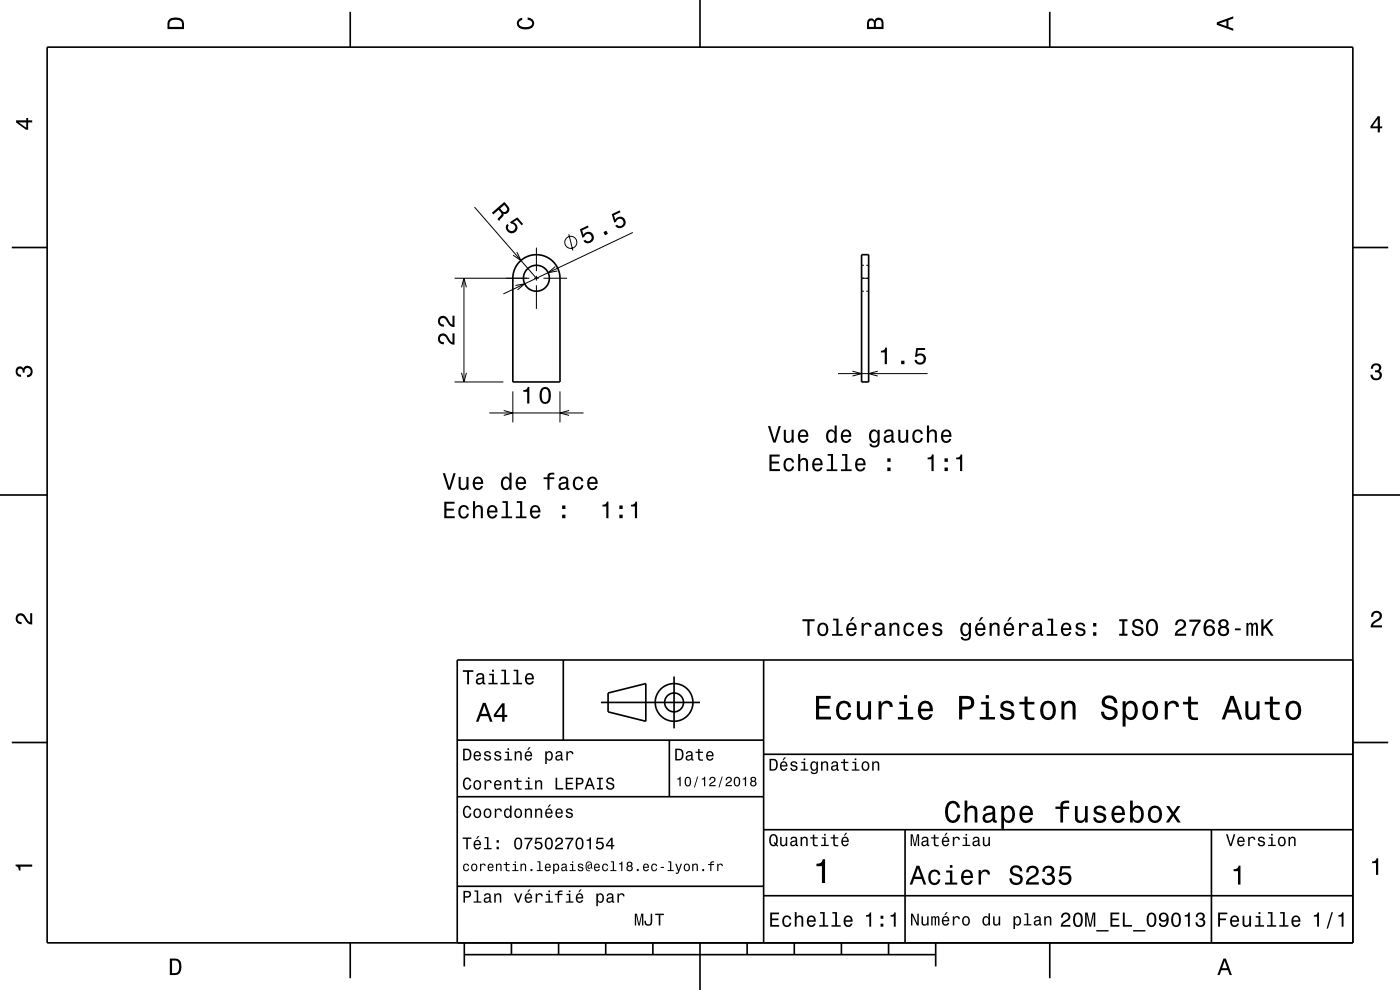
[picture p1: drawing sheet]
<svg xmlns="http://www.w3.org/2000/svg" width="297mm" height="210mm" viewBox="0 0 297 210" stroke-linecap="round" stroke-linejoin="round" font-family="sans-serif">
<g fill="none" stroke="#000" stroke-width=".21">
<path d="M96.4 59h15.9M98.4 59v22M100.7 43.9l13.1 15.1M109.6 53.5l.9 1.8-1.6-1.2M113.3 59h1M113.8 52.5v5M113.8 58.5v1M115.3 59h5M117.8 56.5l-1.5 1.3 1.9-.3M120.7 49.7l.8 3.4M134.3 49.3l-27.5 13M182.8 59h1.5"/>
<path d="M182.8 56.3h.5M183.8 56.3h.5M97.9 61l.5-2 .5 2M97.9 79.1l.5 1.9 .5-1.9M109.3 60.6l2-.4-1.5 1.3M113.8 60.5v5M177.8 79.3h19M180.8 78.7l2 .6-2 .5M182.8 61.8h.5M183.8 61.8h.5M186.2 78.7l-1.9 .6 1.9 .5M96.4 81h10.4"/>
<path d="M103.8 87.6h20M106.9 87.1l1.9 .5-1.9 .5M108.8 83v6.6M118.8 83v6.6M120.7 87.1l-1.9 .5 1.9 .5"/>
<circle cx="121.1" cy="51.4" r="1.28"/>
</g>
<g fill="none" stroke="#000" stroke-width=".35">
<path d="M10 10h277v190h-277zM74.3 2.5v7.5M148.5 0v10M222.7 2.5v7.5M2.5 52.5h7.5M110.3 55.5a5 5 0 0 1 5.4-1.1 5 5 0 0 1 3.1 4.6v22h-10v-22a5 5 0 0 1 1.5-3.5zM182.8 54h1.5v27h-1.5zM287 52.5h7.5M0 105h10M287 105h10M119.5 140v17M162 140v60"/>
<path d="M287 140h-190v60M2.5 157.5h7.5M97 157h65M127.5 149h21M129 147l8-2v8l-8-2zM142 157v12M143 143.5v11M287 157.5h7.5M97 169h65M162 176h125M162 160h125M192 176v24"/>
<path d="M257 176v24M97 188h65M162 190h125M74.3 200v7.5M98.5 202.5h100M98.5 200v5M108.5 200v2.5M118.5 200v2.5M128.5 200v2.5M138.5 200v2.5M148.5 200v10M158.5 200v2.5"/>
<path d="M168.5 200v2.5M178.5 200v2.5M188.5 200v2.5M198.5 200v5M222.7 200v7.5"/>
<circle cx="113.8" cy="59" r="2.75"/>
<circle cx="143" cy="149" r="2"/>
<circle cx="143" cy="149" r="4"/>
</g>
<g fill="#000">
<path d="M36 4a2.18 2.18 0 0 0-.5 2.2h3.5v-1.2a1.43 1.43 0 0 0-1.7-1.3zM36.3 4.4a2.15 2.15 0 0 1 2.2 .3l.1 1h-2.6v-1z" fill-rule="evenodd"/>
<path d="M109.9 4.2l.9-.4v.4a.7 .7 0 0 0-.7 .5 .7 .7 0 0 0 .3 .8 1.7 1.7 0 0 0 2.5-.5 .9 .9 0 0 0-1-.8v-.5a1.24 1.24 0 0 1 1.4 1.1 1.24 1.24 0 0 1-1 1.4 2.22 2.22 0 0 1-2.5-.7l-.2-.5z" fill-rule="evenodd"/>
<path d="M184.2 4.2l-.3 .7v1.3h3.5v-1.3a.98 .98 0 0 0-.7-1.1 .98 .98 0 0 0-1.2 .6 .84 .84 0 0 0-1.3-.2zM184.5 4.5a.54 .54 0 0 1 .6-.1 .54 .54 0 0 1 .3 .6v.7h-1zM185.9 4.4a.62 .62 0 0 1 .8-.1 .62 .62 0 0 1 .3 .6v.8h-1.2z" fill-rule="evenodd"/>
<path d="M258.1 4.7v.6l3.5 1.2v-.4l-1-.4v-1.4l1-.4v-.4zM258.6 5l1.6-.5v1z" fill-rule="evenodd"/>
<path d="M3.4 25.5v.5l2.1 1.5h.5v-1.5h.8v-.5h-.8v-.5h-.4v.5zM4 26h1.6v1.1z" fill-rule="evenodd"/>
<path d="M292.3 24.7l-1.6 2.1v.4h1.6v.9h.4v-.9h.5v-.4h-.5v-2.1zM292.3 25.2v1.6h-1.1z" fill-rule="evenodd"/>
<path d="M104.4 45.1l.3 .4 1.1-1a.84 .84 0 0 1 .4 1.3l-.7 .7 .4 .4 .9-1.2v-.4a.97 .97 0 0 0 1.1-.4 .97 .97 0 0 0-.1-1.2l-.8-.9zM106.1 44.2l.9-.7a1.1 1.1 0 0 1 .6 1.1 .6 .6 0 0 1-.6 .4 .6 .6 0 0 1-.5-.4z" fill-rule="evenodd"/>
<path d="M107.6 47.5l.3 .3a.79 .79 0 0 0 .3 1.2 .79 .79 0 0 0 1.1-.5 .79 .79 0 0 0-.5-1l-.4-.1-.2-.3 1.6-1 1.2 1.4-.3 .3-1-1.2-.8 .6a1.21 1.21 0 0 1 .7 1.6 1.21 1.21 0 0 1-1.8 .5 1.21 1.21 0 0 1-.2-1.8z" fill-rule="evenodd"/>
<path d="M123 48.6l.6 1.8 .3-.1a.79 .79 0 0 1 1-.7 .79 .79 0 0 1 .5 1 .79 .79 0 0 1-1 .5l-.2-.2-.4 .2a1.21 1.21 0 0 0 1.8 .3 1.21 1.21 0 0 0 0-1.9 1.21 1.21 0 0 0-1.8 .3l-.3-.9 1.4-.7-.2-.4zM128 49.2l.3 .7 .7-.3-.4-.7zM129.8 45.4l.5 1.8 .4-.1a.8 .8 0 0 1 1-.8 .8 .8 0 0 1 .5 1.2 .8 .8 0 0 1-1.3 .2l-.4 .2a1.21 1.21 0 0 0 1.8 .3 1.21 1.21 0 0 0 0-1.9 1.21 1.21 0 0 0-1.8 .3l-.2-.9 1.3-.7-.1-.4z" fill-rule="evenodd"/>
<path d="M93.2 71a1.2 1.2 0 0 0-.2 1.4 1.2 1.2 0 0 0 1.2 .6v-.4a.7 .7 0 0 1-.9-.5 .7 .7 0 0 1 .5-.9 .7 .7 0 0 1 .9 .5 1.8 1.8 0 0 0 1.7 1.4v-2.4h-.4v1.9a2.2 2.2 0 0 1-1.2-1.5 1.1 1.1 0 0 0-1.6-.1zM93.2 67.3a1.2 1.2 0 0 0-.2 1.3 1.2 1.2 0 0 0 1.2 .7v-.5a.7 .7 0 0 1-.9-.5 .7 .7 0 0 1 .5-.8 .7 .7 0 0 1 .9 .5 1.8 1.8 0 0 0 1.7 1.4v-2.4h-.4v1.9a2.2 2.2 0 0 1-1.2-1.5 1.11 1.11 0 0 0-1.6-.1z" fill-rule="evenodd"/>
<path d="M186.9 74.4v.4h.8v2.5h.5v-3.6h-.4a.77 .77 0 0 1-.9 .7zM191.2 76.5v.8h.7v-.8zM194.4 73.8l-.3 1.9h.4a.8 .8 0 0 1 1.2-.2 .8 .8 0 0 1 0 1.2 .8 .8 0 0 1-1.2-.4h-.5a1.21 1.21 0 0 0 1.5 1.1 1.21 1.21 0 0 0 .8-1.7 1.21 1.21 0 0 0-1.7-.5l.1-1h1.6v-.4z" fill-rule="evenodd"/>
<path d="M291.1 77.4a1.08 1.08 0 0 1 1.4-.2 1.08 1.08 0 0 1 .4 1.2l-.3 .3a1.06 1.06 0 0 1 .5 1.3 1.06 1.06 0 0 1-1.2 .7 1.1 1.1 0 0 1-1.2-1.2h.5a.71 .71 0 0 0 1 .8 .71 .71 0 0 0 .1-1.3h-.6v-.4a.61 .61 0 0 0 .8-.3 .61 .61 0 0 0-.2-.8 .61 .61 0 0 0-.9 .2l-.1 .5h-.5z" fill-rule="evenodd"/>
<path d="M3.6 78a.86 .86 0 0 1 1.4 .2 1.06 1.06 0 0 1 1.2-.6 1.06 1.06 0 0 1 .7 1.2 1.1 1.1 0 0 1-1.2 1.2v-.4a.71 .71 0 0 0 .8-1 .71 .71 0 0 0-1.3-.1v.6h-.4a.61 .61 0 0 0-.3-.8 .61 .61 0 0 0-.8 .2 .61 .61 0 0 0 .2 .8l.6 .2v.4a1.15 1.15 0 0 1-1.2-.6 1.15 1.15 0 0 1 .3-1.3z" fill-rule="evenodd"/>
<path d="M111 82.7v.4h.8v2.5h.5v-3.5h-.3a.77 .77 0 0 1-1 .6zM114.8 82.5a2.68 2.68 0 0 0 .3 3.1 1.14 1.14 0 0 0 1.7-.9 2.31 2.31 0 0 0-.6-2.5l-.5-.1-.6 .1zM115.3 82.6h.7a2.38 2.38 0 0 1 0 2.6h-.7a2.37 2.37 0 0 1 0-2.6z" fill-rule="evenodd"/>
<path d="M163.2 96.4v3.5h2.3v-.4h-1.8v-1.2h1.6v-.4h-1.6v-1h1.7v-.5zM166.5 97.5a1.53 1.53 0 0 0 .9 2.5 1.06 1.06 0 0 0 1.1-1h-.5a.67 .67 0 0 1-.6 .6 .67 .67 0 0 1-.7-.6 1.12 1.12 0 0 1 .7-1.5 .6 .6 0 0 1 .6 .6h.5a1.09 1.09 0 0 0-.8-.9 1.09 1.09 0 0 0-1.2 .3zM169.3 96.3v3.6h.5v-1.5a.63 .63 0 0 1 .4-.8 .63 .63 0 0 1 .8 .3v2h.4v-1.8a.88 .88 0 0 0-.6-.9 .88 .88 0 0 0-1 .4v-1.3zM172.6 97.5a1.55 1.55 0 0 0 .8 2.5 1.06 1.06 0 0 0 1.1-.9h-.5l-.2 .4-.4 .1a.76 .76 0 0 1-.7-.9h1.8a1.17 1.17 0 0 0-.5-1.4 1.17 1.17 0 0 0-1.4 .2zM172.9 97.7a.66 .66 0 0 1 .8-.1 .66 .66 0 0 1 .4 .7h-1.4zM175.6 96.3v.4h.7v2.9h-.9v.3h2.2v-.3h-.9v-3.3zM178.6 96.3v.4h.7v2.9h-.9v.3h2.3v-.3h-.9v-3.3zM181.7 97.5a1.54 1.54 0 0 0 .8 2.5 1.06 1.06 0 0 0 1.1-.9h-.5l-.2 .4-.3 .1a.76 .76 0 0 1-.7-.9h1.7a1.17 1.17 0 0 0-.5-1.4 1.17 1.17 0 0 0-1.4 .2zM182 97.7a.66 .66 0 0 1 .8-.1 .66 .66 0 0 1 .4 .7h-1.3zM188.2 99.2v.7h.7v-.7zM188.2 97.2v.8h.7v-.8z" fill-rule="evenodd"/>
<path d="M162.9 90.4l1.1 3.5h.5l1.2-3.5h-.5l-.9 3-.9-3zM166.3 91.2v1.7a.89 .89 0 0 0 .6 1 .89 .89 0 0 0 1.1-.4v.4h.4v-2.7h-.5v1.5a.64 .64 0 0 1-.4 .8 .64 .64 0 0 1-.8-.3v-2zM169.6 91.5a1.54 1.54 0 0 0 .8 2.5 1.06 1.06 0 0 0 1-.9h-.4l-.2 .4-.4 .1a.76 .76 0 0 1-.7-.9h1.8a1.16 1.16 0 0 0-.5-1.4 1.16 1.16 0 0 0-1.4 .2zM169.9 91.7a.66 .66 0 0 1 .8-.2 .66 .66 0 0 1 .3 .8h-1.3zM175.5 91.5a1.57 1.57 0 0 0 .8 2.5l.4-.2 .4-.3v.4h.4v-3.6h-.4v1.3a.89 .89 0 0 0-1.6-.1zM175.9 91.7a.62 .62 0 0 1 .7-.2 .62 .62 0 0 1 .4 .6 1.12 1.12 0 0 1-.6 1.5 1.19 1.19 0 0 1-.5-1.9zM178.7 91.5a1.54 1.54 0 0 0 .8 2.5 1.07 1.07 0 0 0 1-.9h-.4l-.2 .4-.4 .1a.76 .76 0 0 1-.7-.9h1.8a1.16 1.16 0 0 0-.5-1.4 1.16 1.16 0 0 0-1.4 .2zM179 91.7a.66 .66 0 0 1 .8-.2 .66 .66 0 0 1 .3 .8h-1.3zM184.6 91.5a1.57 1.57 0 0 0 .8 2.5l.4-.2 .4-.3a.73 .73 0 0 1-.3 1 .73 .73 0 0 1-1-.4h-.4a1.1 1.1 0 0 0 1.2 .9 1.1 1.1 0 0 0 .9-1.2v-2.6h-.4v.4l-.4-.4a.9 .9 0 0 0-1.2 .3zM185 91.7a.63 .63 0 0 1 .7-.2 .63 .63 0 0 1 .4 .6 1.11 1.11 0 0 1-.6 1.5 1.2 1.2 0 0 1-.5-1.9zM187.8 91.3l-.2 .7h.4a.55 .55 0 0 1 .6-.6 .55 .55 0 0 1 .4 .8l-.2 .1a1 1 0 0 0-1 .2 1 1 0 0 0-.3 1 .93 .93 0 0 0 1.6 0l.1 .3 .6 .1v-.4h-.2l-.1-1.6a1.02 1.02 0 0 0-.6-.8 1.02 1.02 0 0 0-1.1 .2zM188 92.8l1.1-.3a.77 .77 0 0 1-.2 .9 .77 .77 0 0 1-.9 .1l-.1-.4zM190.6 91.2v1.7a.89 .89 0 0 0 .6 1 .89 .89 0 0 0 1-.4v.4h.5v-2.7h-.5v1.5a.65 .65 0 0 1-.4 .8 .65 .65 0 0 1-.8-.3v-2zM193.8 91.5a1.53 1.53 0 0 0 .9 2.5 1.07 1.07 0 0 0 1.1-1.1h-.4a.67 .67 0 0 1-.7 .7 .67 .67 0 0 1-.7-.6 1.11 1.11 0 0 1 .7-1.5 .59 .59 0 0 1 .6 .6h.5a1.09 1.09 0 0 0-.8-1 1.09 1.09 0 0 0-1.2 .4zM196.6 90.3v3.6h.5v-1.6a.63 .63 0 0 1 .5-.8 .63 .63 0 0 1 .7 .7v1.7h.5v-1.8a.88 .88 0 0 0-.6-1 .88 .88 0 0 0-1.1 .5v-1.3zM199.9 91.5a1.54 1.54 0 0 0 .8 2.5 1.06 1.06 0 0 0 1.1-.9h-.4l-.3 .4-.3 .1a.76 .76 0 0 1-.7-.9h1.7a1.16 1.16 0 0 0-.4-1.4 1.16 1.16 0 0 0-1.5 .2zM200.3 91.7a.66 .66 0 0 1 .8-.2 .66 .66 0 0 1 .3 .8h-1.3z" fill-rule="evenodd"/>
<path d="M196.8 97.1v.3h.8v2.5h.5v-3.5h-.4a.77 .77 0 0 1-.9 .7zM200.4 99.2v.7h.7v-.7zM200.4 97.2v.8h.7v-.8zM202.9 97.1v.3h.8v2.5h.4v-3.5h-.3a.78 .78 0 0 1-.9 .7z" fill-rule="evenodd"/>
<path d="M94.3 106.4v3.5h2.2v-.4h-1.8v-1.2h1.6v-.4h-1.6v-1.1h1.7v-.4zM97.5 107.5a1.53 1.53 0 0 0 .9 2.5 1.05 1.05 0 0 0 1.1-1h-.5a.67 .67 0 0 1-.6 .6 .67 .67 0 0 1-.7-.6 1.12 1.12 0 0 1 .7-1.5 .59 .59 0 0 1 .6 .6h.5a1.09 1.09 0 0 0-.8-.9 1.09 1.09 0 0 0-1.2 .3zM100.3 106.3v3.6h.5v-1.5a.63 .63 0 0 1 .4-.8 .63 .63 0 0 1 .8 .3v2h.4v-1.8a.88 .88 0 0 0-.6-.9 .88 .88 0 0 0-1 .4v-1.3zM103.6 107.5a1.54 1.54 0 0 0 .8 2.5 1.06 1.06 0 0 0 1.1-.9h-.4l-.3 .4-.3 .1a.75 .75 0 0 1-.7-.9h1.7a1.17 1.17 0 0 0-.4-1.4 1.17 1.17 0 0 0-1.5 .2zM104 107.7a.66 .66 0 0 1 .8-.1 .66 .66 0 0 1 .3 .7h-1.3zM106.6 106.3v.4h.7v2.9h-.9v.3h2.2v-.3h-.9v-3.3zM109.6 106.3v.4h.7v2.9h-.9v.3h2.3v-.3h-.9v-3.3zM112.7 107.5a1.54 1.54 0 0 0 .8 2.5 1.06 1.06 0 0 0 1.1-.9h-.4l-.3 .4-.3 .1a.75 .75 0 0 1-.7-.9h1.7a1.17 1.17 0 0 0-.4-1.4 1.17 1.17 0 0 0-1.5 .2zM113.1 107.7a.66 .66 0 0 1 .8-.1 .66 .66 0 0 1 .3 .7h-1.3zM119.3 109.2v.7h.6v-.7zM119.3 107.2v.8h.6v-.8z" fill-rule="evenodd"/>
<path d="M93.9 100.4l1.2 3.5h.5l1.1-3.5h-.5l-.9 3-.9-3zM97.3 101.2v1.8a.89 .89 0 0 0 .6 .9 .89 .89 0 0 0 1.1-.4v.4h.4v-2.7h-.4v1.5a.65 .65 0 0 1-.4 .8 .65 .65 0 0 1-.8-.3l-.1-2zM100.6 101.5a1.54 1.54 0 0 0 .8 2.5 1.06 1.06 0 0 0 1.1-.9h-.5l-.2 .4-.4 .1a.76 .76 0 0 1-.7-.9h1.8a1.16 1.16 0 0 0-.5-1.4 1.16 1.16 0 0 0-1.4 .2zM100.9 101.7a.66 .66 0 0 1 .8-.2 .66 .66 0 0 1 .3 .8h-1.3zM106.5 101.5a1.57 1.57 0 0 0 .8 2.5l.4-.1 .4-.4v.4h.4v-3.6h-.4v1.3a.89 .89 0 0 0-1.6-.1zM106.9 101.7a.62 .62 0 0 1 .7-.2 .62 .62 0 0 1 .4 .6 1.11 1.11 0 0 1-.6 1.5 1.19 1.19 0 0 1-.5-1.9zM109.7 101.5a1.54 1.54 0 0 0 .8 2.5 1.05 1.05 0 0 0 1.1-.9h-.5l-.2 .4-.4 .1a.75 .75 0 0 1-.7-.9h1.8a1.16 1.16 0 0 0-.5-1.4 1.16 1.16 0 0 0-1.4 .2zM110 101.7a.66 .66 0 0 1 .8-.2 .66 .66 0 0 1 .4 .8h-1.4zM115.3 101.3v.3h.8v2.3h.5v-2.3h1v-.3h-1v-.4l.3-.2h.7v-.4a1.04 1.04 0 0 0-1.5 .7v.3zM118.8 101.3l-.2 .7h.4a.55 .55 0 0 1 .7-.6 .55 .55 0 0 1 .3 .8h-.2a1 1 0 0 0-1 .3 1 1 0 0 0-.3 1 .94 .94 0 0 0 1.7 0l.1 .3 .5 .1v-.4h-.2v-1.6a1.02 1.02 0 0 0-.7-.8 1.02 1.02 0 0 0-1.1 .2zM119 102.8l1.1-.3a.77 .77 0 0 1-.2 .9 .77 .77 0 0 1-.9 .1l-.1-.4zM121.8 101.5a1.52 1.52 0 0 0 .9 2.5 1.05 1.05 0 0 0 1.1-1.1h-.5a.67 .67 0 0 1-.6 .7 .67 .67 0 0 1-.7-.6 1.12 1.12 0 0 1 .7-1.5 .6 .6 0 0 1 .6 .6h.5a1.09 1.09 0 0 0-.8-1 1.09 1.09 0 0 0-1.2 .4zM124.9 101.5a1.54 1.54 0 0 0 .8 2.5 1.05 1.05 0 0 0 1-.9h-.4l-.2 .4-.4 .1a.75 .75 0 0 1-.7-.9h1.8a1.16 1.16 0 0 0-.5-1.4 1.16 1.16 0 0 0-1.4 .2zM125.2 101.7a.66 .66 0 0 1 .8-.2 .66 .66 0 0 1 .3 .8h-1.3z" fill-rule="evenodd"/>
<path d="M127.8 107.1v.3h.8v2.5h.5v-3.5h-.4a.78 .78 0 0 1-.9 .7zM131.4 109.2v.7h.7v-.7zM131.4 107.2v.8h.7v-.8zM133.9 107.1v.3h.8v2.5h.4v-3.5h-.3a.77 .77 0 0 1-.9 .7z" fill-rule="evenodd"/>
<path d="M3.6 130.4a1.22 1.22 0 0 1 2 .7l.4 .6 .4 .3v-1.9h.4v2.4a1.8 1.8 0 0 1-1.7-1.4 .71 .71 0 0 0-.9-.5 .71 .71 0 0 0-.5 .8 .71 .71 0 0 0 .9 .5v.5a1.18 1.18 0 0 1-1.2-.7 1.18 1.18 0 0 1 .2-1.3z" fill-rule="evenodd"/>
<path d="M170.2 131.4v.4h1.1v3.1h.4v-3.1h1.1v-.4zM173.7 132.4a1.53 1.53 0 0 0 .9 2.6 1.48 1.48 0 0 0 1.1-1.5 1.48 1.48 0 0 0-1.1-1.4l-.5 .1zM174 132.7a.67 .67 0 0 1 .7-.2 .67 .67 0 0 1 .5 .5 1.11 1.11 0 0 1-.6 1.6 1.17 1.17 0 0 1-.6-1.9zM176.7 131.2v.4h.7v2.9h-.9v.4h2.3v-.4h-.9v-3.3zM180.8 130.9l-.5 .9h.3l.7-.9zM179.8 132.4a1.54 1.54 0 0 0 .8 2.6 1.07 1.07 0 0 0 1.1-.9h-.4l-.3 .3-.3 .2a.76 .76 0 0 1-.7-1h1.7a1.16 1.16 0 0 0-.4-1.3 1.16 1.16 0 0 0-1.5 .1zM180.2 132.7a.66 .66 0 0 1 .8-.2 .66 .66 0 0 1 .3 .8h-1.3zM182.8 132.2v2.7h.4v-1.6a.66 .66 0 0 1 .4-.8 .66 .66 0 0 1 .8 .3l.1 .2h.4a.89 .89 0 0 0-.7-.9 .89 .89 0 0 0-1 .5v-.4zM185.9 132.3l-.2 .6h.4a.55 .55 0 0 1 .6-.5 .55 .55 0 0 1 .4 .8h-.2a1 1 0 0 0-1 .2 1 1 0 0 0-.3 1.1 .93 .93 0 0 0 1.7 0l.1 .3 .5 .1v-.4h-.2v-1.6a1.02 1.02 0 0 0-.7-.8 1.02 1.02 0 0 0-1.1 .2zM186.1 133.8l1.1-.3a.77 .77 0 0 1-.2 .9 .77 .77 0 0 1-.9 0zM188.7 132.2v2.7h.4v-1.6a.63 .63 0 0 1 .4-.8 .63 .63 0 0 1 .8 .4v2h.5v-1.8a.89 .89 0 0 0-.6-1 .89 .89 0 0 0-1.1 .5v-.4zM192 132.4a1.53 1.53 0 0 0 .8 2.6 1.06 1.06 0 0 0 1.1-1.1h-.4a.67 .67 0 0 1-.7 .7 .67 .67 0 0 1-.7-.6 1.11 1.11 0 0 1 .7-1.6 .59 .59 0 0 1 .7 .6h.4a1.09 1.09 0 0 0-.8-.9 1.09 1.09 0 0 0-1.1 .3zM195 132.4a1.54 1.54 0 0 0 .8 2.6 1.07 1.07 0 0 0 1.1-.9h-.5l-.2 .3-.4 .2a.76 .76 0 0 1-.7-1h1.8a1.16 1.16 0 0 0-.5-1.3 1.16 1.16 0 0 0-1.4 .1zM195.3 132.7a.66 .66 0 0 1 .8-.2 .66 .66 0 0 1 .4 .8h-1.4zM198.1 132.3a.75 .75 0 0 0-.2 .8 .75 .75 0 0 0 .7 .5l.9 .4a.63 .63 0 0 1-.6 .6 .63 .63 0 0 1-.7-.6h-.4a1.07 1.07 0 0 0 1.2 .9 1.07 1.07 0 0 0 .9-1.2l-.4-.3-1.1-.3a.54 .54 0 0 1 .4-.7 .54 .54 0 0 1 .6 .5h.5a1.03 1.03 0 0 0-.7-.9 1.03 1.03 0 0 0-1.1 .3zM204 132.4a1.57 1.57 0 0 0 .8 2.6l.4-.2 .4-.4a.73 .73 0 0 1-.4 1.1 .73 .73 0 0 1-1-.4h-.4a1.1 1.1 0 0 0 1.3 .8 1.1 1.1 0 0 0 .9-1.2v-2.5h-.4v.4l-.4-.4a.9 .9 0 0 0-1.2 .2zM204.3 132.7a.64 .64 0 0 1 .7-.2 .64 .64 0 0 1 .5 .6 1.11 1.11 0 0 1-.7 1.5 1.2 1.2 0 0 1-.5-1.9zM208.1 130.9l-.5 .9h.3l.7-.9zM207.1 132.4a1.55 1.55 0 0 0 .8 2.6 1.07 1.07 0 0 0 1.1-.9h-.4l-.2 .3-.4 .2a.76 .76 0 0 1-.7-1h1.8a1.17 1.17 0 0 0-.5-1.3 1.17 1.17 0 0 0-1.5 .1zM207.5 132.7a.66 .66 0 0 1 .8-.2 .66 .66 0 0 1 .3 .8h-1.3zM209.9 132.2v2.7h.5v-1.6a.63 .63 0 0 1 .5-.9 .63 .63 0 0 1 .7 .8v1.7h.4v-1.8a.89 .89 0 0 0-.6-1 .89 .89 0 0 0-1 .5v-.4zM214.2 130.9l-.5 .9h.3l.7-.9zM213.2 132.4a1.54 1.54 0 0 0 .8 2.6 1.07 1.07 0 0 0 1.1-.9h-.4l-.3 .3-.3 .2a.76 .76 0 0 1-.7-1h1.7a1.16 1.16 0 0 0-.4-1.3 1.16 1.16 0 0 0-1.5 .1zM213.6 132.7a.66 .66 0 0 1 .8-.2 .66 .66 0 0 1 .3 .8h-1.3zM216.2 132.2v2.7h.4v-1.6a.66 .66 0 0 1 .4-.8 .66 .66 0 0 1 .8 .3l.1 .2h.4a.89 .89 0 0 0-.7-.9 .89 .89 0 0 0-1 .5v-.4zM219.3 132.3l-.2 .6h.4a.55 .55 0 0 1 .6-.5 .55 .55 0 0 1 .4 .8h-.2a1 1 0 0 0-1 .2 1 1 0 0 0-.3 1.1 .93 .93 0 0 0 1.7 0l.1 .3 .5 .1v-.4h-.2v-1.6a1.02 1.02 0 0 0-1.8-.6zM219.5 133.8l1.1-.3a.77 .77 0 0 1-.2 .9 .77 .77 0 0 1-.9 0zM222.3 131.2v.4h.7v2.9h-.9v.4h2.2v-.4h-.9v-3.3zM225.4 132.4a1.54 1.54 0 0 0 .8 2.6 1.07 1.07 0 0 0 1-.9h-.4l-.2 .3-.4 .2a.76 .76 0 0 1-.7-1h1.8a1.17 1.17 0 0 0-.5-1.3 1.17 1.17 0 0 0-1.4 .1zM225.7 132.7a.66 .66 0 0 1 .8-.2 .66 .66 0 0 1 .3 .8h-1.3zM228.4 132.3a.75 .75 0 0 0-.2 .8 .75 .75 0 0 0 .7 .5l.9 .4a.63 .63 0 0 1-.6 .6 .63 .63 0 0 1-.6-.6h-.5a1.07 1.07 0 0 0 1.2 .9 1.07 1.07 0 0 0 .9-1.2l-.4-.3-1.1-.3a.54 .54 0 0 1 .4-.7 .54 .54 0 0 1 .7 .5h.4a1.03 1.03 0 0 0-.7-.9 1.03 1.03 0 0 0-1.1 .3zM231.9 134.1v.8h.7v-.8zM231.9 132.2v.7h.7v-.7zM237.4 131.4v.4h.7v2.6h-.7v.5h1.8v-.5h-.7v-2.6h.7v-.4zM240.5 131.6a.97 .97 0 0 0-.3 1 .97 .97 0 0 0 1 .6 .77 .77 0 0 1 .9 1 .84 .84 0 0 1-1 .3 .84 .84 0 0 1-.6-.8h-.4a1.21 1.21 0 0 0 1.5 1.3 1.21 1.21 0 0 0 .7-1.8l-.8-.3a.71 .71 0 0 1-.8-.7 .7 .7 0 0 1 .7-.5 .7 .7 0 0 1 .6 .7h.5a1.17 1.17 0 0 0-.7-1.1 1.17 1.17 0 0 0-1.3 .3zM243.4 131.7a2.52 2.52 0 0 0 .4 3.1 1.21 1.21 0 0 0 1.8-.9 1.93 1.93 0 0 0-.9-2.6l-.9 .1zM244 131.8l.4-.1a1.7 1.7 0 0 1 .3 2.7l-.3 .1a1.13 1.13 0 0 1-.8-1.4v-.6zM249.6 131.7l-.3 .9h.5a.71 .71 0 0 1 .5-.8 .71 .71 0 0 1 .8 .5 .71 .71 0 0 1-.5 .8 1.8 1.8 0 0 0-1.4 1.8h2.4v-.5h-1.9a2.23 2.23 0 0 1 1.5-1.1 1.13 1.13 0 0 0 .1-1.7 1.13 1.13 0 0 0-1.7 .1zM252.3 131.4v.5h1.9a5.1 5.1 0 0 0-1.4 3h.5a5.2 5.2 0 0 1 1.4-3v-.5zM255.9 131.6a2.39 2.39 0 0 0 .1 3.3 1.16 1.16 0 0 0 1.6-.4 1.16 1.16 0 0 0-.2-1.5 1.16 1.16 0 0 0-1.6 0 1.02 1.02 0 0 1 .8-1.3 .58 .58 0 0 1 .7 .6h.4a1.11 1.11 0 0 0-.7-.9 1.11 1.11 0 0 0-1.1 .2zM255.8 133.8a.75 .75 0 0 1 1.5 0 .75 .75 0 0 1-1.5 0zM258.8 131.6a.83 .83 0 0 0 .1 1.4 1.11 1.11 0 0 0-.4 1.5 1.11 1.11 0 0 0 1.6 .4 1.03 1.03 0 0 0 .7-.9 1.03 1.03 0 0 0-.6-1 .89 .89 0 0 0 .4-1.1 .89 .89 0 0 0-1-.6zM258.8 133.9a.75 .75 0 0 1 1.5 0 .75 .75 0 0 1-1.5 0zM259 132.3a.59 .59 0 0 1 1.1 0 .59 .59 0 0 1-1.1 0zM262 133.3v.4h1.2v-.4zM264.4 132.2v2.7h.4v-1.9a.49 .49 0 0 1 .4-.6l.2 .3v2.2h.4l.1-2.1 .3-.4 .2 .2 .1 .4v1.9h.4v-1.9a.69 .69 0 0 0-.6-.9l-.5 .3-.2-.2-.3-.1-.5 .3v-.2zM267.6 131.4v3.5h.4v-1.3l.5-.4 1.1 1.7h.6l-1.4-2.1 1.4-1.4h-.7l-1.5 1.6v-1.6z" fill-rule="evenodd"/>
<path d="M291.2 129.9a1.18 1.18 0 0 1 1.9 .3 1.18 1.18 0 0 1-1 1.7l-.5 .3-.3 .5h1.9v.4h-2.4a1.8 1.8 0 0 1 1.4-1.8 .71 .71 0 0 0 .5-.8 .71 .71 0 0 0-.9-.5 .71 .71 0 0 0-.5 .8h-.4z" fill-rule="evenodd"/>
<path d="M98.2 158.8v2.5h.9a1.37 1.37 0 0 0 .7-2.2 1.56 1.56 0 0 0-1.6-.3zM98.6 159.1a.98 .98 0 0 1 1.1 .7 .98 .98 0 0 1-.6 1.2h-.5zM100.7 159.6a1.04 1.04 0 0 0-.2 1.2 1.04 1.04 0 0 0 1 .5l.5-.5h-.3l-.4 .3a.54 .54 0 0 1-.5-.7h1.3a.83 .83 0 0 0-.4-.9 .83 .83 0 0 0-1 .1zM100.9 159.7l.2-.1a.47 .47 0 0 1 .5 .1 .47 .47 0 0 1 .1 .5h-.9zM102.9 159.5l-.2 .1a.69 .69 0 0 0 .9 .9l.2 .1a.43 .43 0 0 1-.4 .5 .43 .43 0 0 1-.4-.4h-.3a.74 .74 0 0 0 .9 .7 .74 .74 0 0 0 .5-1l-1-.4a.38 .38 0 0 1 .3-.5 .38 .38 0 0 1 .4 .4h.3a.78 .78 0 0 0-1.2-.4zM105.1 159.5l-.2 .1a.69 .69 0 0 0 .9 .9l.2 .1a.43 .43 0 0 1-.4 .5 .43 .43 0 0 1-.5-.4h-.3a.74 .74 0 0 0 .9 .7 .74 .74 0 0 0 .5-1l-.9-.4a.38 .38 0 0 1 .3-.5 .38 .38 0 0 1 .4 .4h.3a.77 .77 0 0 0-1.2-.4zM107.2 159.4v.3h.5v1.3h-.7v.3h1.6v-.3h-.6v-1.6zM107.7 158.7v.4h.3v-.4zM109.2 159.4v1.9h.3v-1.1a.45 .45 0 0 1 .4-.6 .45 .45 0 0 1 .5 .5v1.2h.3v-1.3a.63 .63 0 0 0-.5-.7 .63 .63 0 0 0-.7 .4v-.3zM112.2 158.5l-.4 .6h.3l.5-.6zM111.5 159.6a1.04 1.04 0 0 0-.2 1.2 1.04 1.04 0 0 0 1.1 .5l.5-.5h-.3l-.5 .3a.54 .54 0 0 1-.5-.7h1.3a.83 .83 0 0 0-.4-.9 .83 .83 0 0 0-1 .1zM111.8 159.7l.1-.1a.48 .48 0 0 1 .5 .1 .48 .48 0 0 1 .2 .5h-1zM115.7 159.4v2.7h.3v-1.1a.66 .66 0 0 0 .7 .4 .66 .66 0 0 0 .5-.6 .91 .91 0 0 0 0-1.1 .91 .91 0 0 0-1-.3l-.2 .3v-.3zM116.1 159.8a.45 .45 0 0 1 .5-.2 .45 .45 0 0 1 .3 .4 .65 .65 0 0 1 .1 .8 .65 .65 0 0 1-.7 .2 .98 .98 0 0 1-.2-1.2zM118.1 159.5l-.2 .4h.3a.39 .39 0 0 1 .4-.3 .39 .39 0 0 1 .3 .5h-.1a.65 .65 0 0 0-1 .4 .65 .65 0 0 0 .6 .9l.6-.3 .1 .2h.4v-.2l-.2-.1v-1.1a.72 .72 0 0 0-.5-.6 .72 .72 0 0 0-.7 .2zM118.2 160.6l.8-.3a.55 .55 0 0 1-.2 .7 .55 .55 0 0 1-.6 0zM120.1 159.4v1.9h.4v-1.1a.47 .47 0 0 1 .2-.6 .47 .47 0 0 1 .6 .2v.2h.4a.64 .64 0 0 0-.5-.7 .64 .64 0 0 0-.8 .4v-.3z" fill-rule="evenodd"/>
<path d="M98.2 142.2v.3h.9v2.7h.4v-2.7h.9v-.3zM101.3 143l-.3 .5h.4a.47 .47 0 0 1 .5-.4 .47 .47 0 0 1 .4 .6l-.2 .1a.84 .84 0 0 0-1 .2 .84 .84 0 0 0 0 1.1 .9 .9 0 0 0 1.3-.2l.1 .2 .5 .1v-.3l-.3-.1v-1.3a.87 .87 0 0 0-1.4-.5zM101.4 144.3l.9-.3a.66 .66 0 0 1-.1 .7 .66 .66 0 0 1-.8 .1zM103.8 142.9v.3h.6v1.6h-.8v.4h2v-.4h-.8v-1.9zM104.4 142.1v.4h.4v-.4zM106.4 142.1v.3h.6v2.4h-.8v.4h1.9v-.4h-.7v-2.7zM109 142.1v.3h.6v2.4h-.8v.4h1.9v-.4h-.7v-2.7zM111.6 143.1a1.32 1.32 0 0 0 .7 2.1 .9 .9 0 0 0 .9-.7h-.3l-.2 .3-.4 .1a.65 .65 0 0 1-.6-.8h1.6a1 1 0 0 0-.4-1.2 1 1 0 0 0-1.3 .2zM111.9 143.3a.57 .57 0 0 1 .7-.1 .57 .57 0 0 1 .3 .6h-1.2z" fill-rule="evenodd"/>
<path d="M102.4 149.1l-1.4 4h.5l.4-1.2h1.6l.4 1.2h.6l-1.5-4zM102.7 149.7l.7 1.7h-1.3zM106.5 149.2l-1.7 2.4v.5h1.7v1h.5v-1h.6v-.5h-.6v-2.4zM106.5 149.9v1.7h-1.3z" fill-rule="evenodd"/>
<path d="M143.2 158.8v2.5h.9a1.37 1.37 0 0 0 .7-2.2 1.56 1.56 0 0 0-1.6-.3zM143.6 159.1a.98 .98 0 0 1 1.1 .7 .98 .98 0 0 1-.6 1.2h-.5zM145.7 159.5l-.2 .4h.3a.39 .39 0 0 1 .5-.3 .39 .39 0 0 1 .3 .5h-.2a.65 .65 0 0 0-.9 .4 .65 .65 0 0 0 .5 .9l.7-.3v.2h.4v-.2l-.1-.1-.1-1.1a.73 .73 0 0 0-.4-.6 .73 .73 0 0 0-.8 .2zM145.8 160.6l.8-.3a.55 .55 0 0 1-.1 .7 .55 .55 0 0 1-.7 0zM148.1 158.9v.5h-.5v.3h.5v1.3a.75 .75 0 0 0 1 .4v-.3a.48 .48 0 0 1-.7-.3v-1.1h.7v-.3h-.7v-.5zM150 159.6a1.04 1.04 0 0 0-.2 1.2 1.04 1.04 0 0 0 1.1 .5l.5-.5h-.4l-.4 .3a.54 .54 0 0 1-.5-.7h1.3a.83 .83 0 0 0-.4-.9 .83 .83 0 0 0-1 .1zM150.3 159.7l.1-.1a.48 .48 0 0 1 .5 .1 .48 .48 0 0 1 .2 .5h-1z" fill-rule="evenodd"/>
<path d="M173.1 147.6v5h3.2v-.6h-2.5v-1.7h2.2v-.6h-2.2v-1.5h2.4v-.6zM177.8 149.2a2.59 2.59 0 0 0 .5 3.4 1.58 1.58 0 0 0 2.3-1.4h-.6a.95 .95 0 0 1-.9 1 .95 .95 0 0 1-1-.9 1.59 1.59 0 0 1 .9-2.1 .85 .85 0 0 1 .9 .8h.7a1.56 1.56 0 0 0-1.1-1.3 1.56 1.56 0 0 0-1.7 .5zM181.8 148.8v2.5a1.27 1.27 0 0 0 .9 1.4 1.27 1.27 0 0 0 1.5-.7v.6h.6v-3.8h-.6v2.2a.92 .92 0 0 1-.6 1.1 .92 .92 0 0 1-1.2-.4v-2.9zM186.4 148.8v3.8h.6v-2.2a.95 .95 0 0 1 .5-1.1 .95 .95 0 0 1 1.2 .3l.1 .4h.6a1.28 1.28 0 0 0-1-1.4 1.28 1.28 0 0 0-1.4 .8v-.6zM190.8 148.9v.5h1v2.7h-1.3v.5h3.2v-.5h-1.3v-3.2zM191.8 147.4v.8h.6v-.8zM195.1 149.2a2.62 2.62 0 0 0 .5 3.4 1.57 1.57 0 0 0 2.2-1.1h-.6l-.3 .5-.5 .2a1.08 1.08 0 0 1-1-1.3h2.5a1.66 1.66 0 0 0-.7-2 1.66 1.66 0 0 0-2.1 .3zM195.6 149.5a.94 .94 0 0 1 1.2-.2 .94 .94 0 0 1 .5 1h-1.9zM203.5 147.6v5h.6v-2.1h.8a1.47 1.47 0 0 0 1.8-1.2 1.47 1.47 0 0 0-1.5-1.7zM204.1 148.2a1.6 1.6 0 0 1 1.8 .5 .86 .86 0 0 1 0 .9 .86 .86 0 0 1-.9 .3h-.9zM208.1 148.9v.5h1v2.7h-1.3v.5h3.3v-.5h-1.3v-3.2zM209.1 147.4v.8h.7v-.8zM212.6 148.9a1.08 1.08 0 0 0-.3 1.2 1.08 1.08 0 0 0 1 .7l1.1 .4a.57 .57 0 0 1 .2 .6 .57 .57 0 0 1-.5 .4 .96 .96 0 0 1-1.4-.8h-.6a1.6 1.6 0 0 0 1.3 1.4 1.6 1.6 0 0 0 1.7-.8 1.13 1.13 0 0 0-1-1.6l-1.1-.3-.2-.4a.87 .87 0 0 1 .9-.5 .87 .87 0 0 1 .8 .6h.6a1.4 1.4 0 0 0-2.1-1.1zM217.4 147.8v1.1h-1.1v.5h1.1v2.6l.2 .4 .4 .3h1.4v-.5a.97 .97 0 0 1-1.4-.5v-2.3h1.4v-.5h-1.4v-1.1zM221.1 149.2a2.56 2.56 0 0 0 .5 3.4 1.72 1.72 0 0 0 1.8-.2 1.72 1.72 0 0 0 .6-1.7 1.7 1.7 0 0 0-.9-1.9 1.7 1.7 0 0 0-2 .4zM221.6 149.6a.96 .96 0 0 1 1-.4 .96 .96 0 0 1 .7 .8 1.59 1.59 0 0 1-1 2.2 1.19 1.19 0 0 1-1-1.5zM225.2 148.8v3.8h.6v-2.2a.97 .97 0 0 1 .5-1.1 .97 .97 0 0 1 1.1 .2l.1 .7v2.4h.7v-2.5a1.27 1.27 0 0 0-.9-1.4 1.27 1.27 0 0 0-1.5 .6v-.5zM234.1 147.9a1.38 1.38 0 0 0-.3 1.5 1.38 1.38 0 0 0 1.3 .9 1.25 1.25 0 0 1 1.4 .9 1.15 1.15 0 0 1-1.3 .9 1.15 1.15 0 0 1-1-1.1h-.7a1.8 1.8 0 0 0 1.7 1.8 1.8 1.8 0 0 0 1.9-1.6 1.46 1.46 0 0 0-1.5-1.4l-.6-.2a.83 .83 0 0 1-.5-1.1 .83 .83 0 0 1 1.2-.3l.5 .5 .1 .4h.7a1.67 1.67 0 0 0-1-1.6 1.67 1.67 0 0 0-1.9 .4zM238.2 148.8v5.3h.6v-2.1a1.32 1.32 0 0 0 1.4 .7 1.32 1.32 0 0 0 1.1-1.1 2.43 2.43 0 0 0-.8-2.8 1.21 1.21 0 0 0-1.7 .5v-.5zM239.1 149.6a.9 .9 0 0 1 .9-.4 .9 .9 0 0 1 .7 .8 1.61 1.61 0 0 1-.9 2.2 1.18 1.18 0 0 1-1-1.5zM242.8 149.2a2.56 2.56 0 0 0 .5 3.4 1.72 1.72 0 0 0 1.8-.2 1.72 1.72 0 0 0 .6-1.7 1.7 1.7 0 0 0-.9-1.9 1.7 1.7 0 0 0-2 .4zM243.3 149.6a.96 .96 0 0 1 1-.4 .96 .96 0 0 1 .7 .8 1.59 1.59 0 0 1-1 2.2 1.19 1.19 0 0 1-1-1.5zM247.1 148.8v3.8h.6v-2.2a.95 .95 0 0 1 .5-1.1 .95 .95 0 0 1 1.2 .3l.1 .4h.6a1.28 1.28 0 0 0-1-1.4 1.28 1.28 0 0 0-1.4 .8v-.6zM252 147.8v1.1h-1v.5h1l.1 2.6 .2 .4 .4 .3h1.4v-.5a.97 .97 0 0 1-1.4-.5v-2.3h1.4v-.5h-1.4v-1.1zM261 147.6l-1.8 5h.6l.6-1.4h2l.5 1.4h.7l-1.9-5zM261.4 148.3l.7 2.2h-1.5zM264.2 148.8v2.5a1.27 1.27 0 0 0 .9 1.4 1.27 1.27 0 0 0 1.5-.7v.6h.6v-3.8h-.6v2.2a.92 .92 0 0 1-.6 1.1 .92 .92 0 0 1-1.1-.4l-.1-2.9zM269.4 147.8v1.1h-1.1v.5h1.1v2.6l.2 .4 .4 .3 .7 .1 .8-.1v-.5a.97 .97 0 0 1-1.4-.5l-.1-2.3h1.5v-.5h-1.5v-1.1zM273.1 149.2a2.56 2.56 0 0 0 .6 3.4 1.72 1.72 0 0 0 1.8-.2 1.72 1.72 0 0 0 .6-1.7 1.7 1.7 0 0 0-.9-1.9 1.7 1.7 0 0 0-2.1 .4zM273.6 149.6a.96 .96 0 0 1 1-.4 .96 .96 0 0 1 .7 .8 1.59 1.59 0 0 1-.9 2.2 1.19 1.19 0 0 1-1.1-1.5z" fill-rule="evenodd"/>
<path d="M98.4 171.2a1.45 1.45 0 0 0 .7 2.3 .94 .94 0 0 0 .9-1h-.3a.59 .59 0 0 1-.8 .7 1.31 1.31 0 0 1 .2-2l.3 .1 .2 .4h.4a.85 .85 0 0 0-.6-.8 .85 .85 0 0 0-1 .3zM100.6 171.7a1.04 1.04 0 0 0-.1 1.3 1.04 1.04 0 0 0 1.1 .5 1.04 1.04 0 0 0 .5-1.3 1.04 1.04 0 0 0-1.2-.7zM100.9 171.9a.48 .48 0 0 1 .5-.1 .48 .48 0 0 1 .3 .4 .66 .66 0 0 1 0 .7 .66 .66 0 0 1-.7 .3 .98 .98 0 0 1-.1-1.3zM102.8 171.7a1.04 1.04 0 0 0-.2 1.3 1.04 1.04 0 0 0 1.2 .5 1.04 1.04 0 0 0 .5-1.3 1.04 1.04 0 0 0-1.2-.7zM103 171.9a.48 .48 0 0 1 .5-.1 .48 .48 0 0 1 .4 .4 .66 .66 0 0 1 0 .7 .66 .66 0 0 1-.7 .3 .97 .97 0 0 1-.2-1.3zM105 171.5v2h.3v-1.1a.47 .47 0 0 1 .2-.6 .47 .47 0 0 1 .6 .2l.1 .1h.3a.64 .64 0 0 0-.5-.6 .64 .64 0 0 0-.7 .4v-.4zM107.1 171.7a1.06 1.06 0 0 0-.2 1.2 1.06 1.06 0 0 0 .9 .6l.4-.3v.3h.3v-2.6h-.3v.9a.63 .63 0 0 0-1.1-.1zM107.4 171.9a.44 .44 0 0 1 .4-.1 .44 .44 0 0 1 .4 .4 .65 .65 0 0 1 0 .7 .65 .65 0 0 1-.7 .3l-.2-.4zM109.3 171.7a1.04 1.04 0 0 0-.1 1.3 1.04 1.04 0 0 0 1.1 .5 1.04 1.04 0 0 0 .5-1.3 1.04 1.04 0 0 0-1.2-.7zM109.5 171.9a.48 .48 0 0 1 .6-.1 .48 .48 0 0 1 .3 .4 .66 .66 0 0 1 0 .7 .66 .66 0 0 1-.7 .3 .98 .98 0 0 1-.2-1.3zM111.4 171.5v2h.3v-1.1a.45 .45 0 0 1 .3-.7 .45 .45 0 0 1 .5 .6v1.2h.4v-1.3a.63 .63 0 0 0-.5-.7 .63 .63 0 0 0-.7 .3v-.3zM113.5 171.5v2h.3v-1.1a.45 .45 0 0 1 .3-.6 .45 .45 0 0 1 .6 .2v1.5h.3v-1.3a.63 .63 0 0 0-.4-.7 .63 .63 0 0 0-.8 .3v-.3zM116.5 170.7l-.3 .6h.2l.5-.6zM115.9 171.7a1.04 1.04 0 0 0-.2 1.2 1.04 1.04 0 0 0 1 .6l.5-.6h-.3l-.4 .4a.54 .54 0 0 1-.5-.7h1.2a.83 .83 0 0 0-.3-1 .83 .83 0 0 0-1 .1zM116.1 171.9l.2-.1a.47 .47 0 0 1 .4 .1 .47 .47 0 0 1 .2 .4h-.9zM118 171.7a1.04 1.04 0 0 0-.2 1.2 1.04 1.04 0 0 0 1.1 .6l.5-.6h-.3l-.5 .4a.53 .53 0 0 1-.5-.7h1.3a.83 .83 0 0 0-.3-1 .83 .83 0 0 0-1.1 .1zM118.3 171.9l.1-.1a.47 .47 0 0 1 .5 .1 .47 .47 0 0 1 .2 .4h-1zM120.2 171.6l-.1 .2a.69 .69 0 0 0 .8 .9l.3 .1a.43 .43 0 0 1-.4 .5 .43 .43 0 0 1-.5-.4h-.3a.74 .74 0 0 0 .9 .7 .74 .74 0 0 0 .5-1.1l-1-.3a.38 .38 0 0 1 .3-.5 .38 .38 0 0 1 .5 .3h.3a.77 .77 0 0 0-1.3-.4z" fill-rule="evenodd"/>
<path d="M98.4 165.2a1.45 1.45 0 0 0 .7 2.3 .94 .94 0 0 0 .9-1h-.3a.58 .58 0 0 1-.8 .7 1.3 1.3 0 0 1 .2-2l.3 .1 .2 .4h.4a.85 .85 0 0 0-.6-.8 .85 .85 0 0 0-1 .3zM100.6 165.7a1.04 1.04 0 0 0-.1 1.3 1.04 1.04 0 0 0 1.1 .5 1.04 1.04 0 0 0 .5-1.3 1.04 1.04 0 0 0-1.2-.7zM100.9 165.9a.48 .48 0 0 1 .5-.1 .48 .48 0 0 1 .3 .4 .66 .66 0 0 1 0 .7 .66 .66 0 0 1-.7 .3 .98 .98 0 0 1-.1-1.3zM102.8 165.5v2h.3v-1.1a.47 .47 0 0 1 .3-.6 .47 .47 0 0 1 .6 .2v.1h.3a.64 .64 0 0 0-.5-.6 .64 .64 0 0 0-.7 .4v-.4zM105 165.7a1.04 1.04 0 0 0-.2 1.2 1.04 1.04 0 0 0 1.1 .6l.5-.6h-.4l-.4 .4a.54 .54 0 0 1-.5-.7h1.3a.83 .83 0 0 0-.4-1 .83 .83 0 0 0-1 .1zM105.3 165.9l.1-.1a.48 .48 0 0 1 .5 .1 .48 .48 0 0 1 .2 .4h-1zM107 165.5v2h.3v-1.1a.45 .45 0 0 1 .4-.7 .45 .45 0 0 1 .5 .6v1.2h.3v-1.3a.63 .63 0 0 0-.4-.7 .63 .63 0 0 0-.8 .3v-.3zM109.6 165v.6h-.5v.3h.5v1.3a.74 .74 0 0 0 1 .3v-.3l-.6-.1-.1-.3v-.9h.7v-.3h-.7v-.6zM111.5 165.6v.3h.5v1.3h-.6v.3h1.6v-.3h-.7v-1.6zM112 164.9v.3h.3v-.3zM113.5 165.5v2h.3v-1.1a.45 .45 0 0 1 .3-.6 .45 .45 0 0 1 .6 .2v1.5h.3v-1.3a.63 .63 0 0 0-.4-.7 .63 .63 0 0 0-.8 .3v-.3zM117.9 165v2.5h1.6v-.3h-1.3v-2.2zM120 165v2.5h1.6v-.3h-1.3v-.9h1.2v-.3h-1.2v-.7h1.3v-.3zM122.2 165v2.5h.3v-1.1a.96 .96 0 0 0 1.3-.7 .66 .66 0 0 0-.8-.7zM122.5 165.3h.5a.43 .43 0 0 1 .5 .4 .43 .43 0 0 1-.6 .4h-.4zM124.9 165l-.9 2.5h.3l.3-.8h1l.3 .8h.3l-.9-2.5zM125.1 165.3l.4 1.1h-.8zM126.7 165v.3h.4v1.9h-.4v.3h1.2v-.3h-.5v-1.9h.5v-.3zM128.8 165.1a.69 .69 0 0 0-.1 .8 .69 .69 0 0 0 .6 .4l.3 .1a.46 .46 0 0 1 .3 .7 .46 .46 0 0 1-.7 .1l-.3-.6h-.4a.86 .86 0 0 0 1.1 1 .86 .86 0 0 0 .5-1.3l-.5-.3a.51 .51 0 0 1-.6-.4 .5 .5 0 0 1 .5-.4 .5 .5 0 0 1 .4 .5h.4a.85 .85 0 0 0-.5-.8 .85 .85 0 0 0-1 .2z" fill-rule="evenodd"/>
<path d="M143.7 165.1v.3h.4v1.4h.3v-2zM145.4 165a1.16 1.16 0 0 0 .5 1.8 1.16 1.16 0 0 0 .5-1.8 .63 .63 0 0 0-1 0zM145.7 165.1l.2-.1a.98 .98 0 0 1 0 1.6l-.2-.1-.2-.3v-.7zM147.9 164.7l-.7 2.3h.2l.7-2.3zM148.9 165.1v.3h.4v1.4h.3v-2zM150.7 164.9l-.2 .6h.2a.4 .4 0 0 1 .3-.5 .4 .4 0 0 1 .5 .3 .4 .4 0 0 1-.3 .5l-.1 .1a.95 .95 0 0 0-.7 .9h1.4v-.3h-1.1l.5-.4a.67 .67 0 0 0 .5-1 .67 .67 0 0 0-1-.2zM153.1 164.7l-.7 2.3h.2l.7-2.3zM154.1 164.9l-.2 .6h.3a.4 .4 0 0 1 .3-.5 .4 .4 0 0 1 .5 .3 .4 .4 0 0 1-.3 .5l-.2 .1a.93 .93 0 0 0-.6 .9h1.4v-.3h-1.1l.5-.4a.67 .67 0 0 0 .5-1 .67 .67 0 0 0-1.1-.2zM155.8 165a1.15 1.15 0 0 0 .5 1.8 1.16 1.16 0 0 0 .5-1.8 .63 .63 0 0 0-1 0zM156.1 165.1l.2-.1a.98 .98 0 0 1 0 1.6l-.2-.1-.2-.3v-.7zM157.6 165.1v.3h.4v1.4h.3v-2zM159.4 164.9l-.2 .5 .2 .3a.62 .62 0 0 0-.1 .9 .62 .62 0 0 0 1 0 .62 .62 0 0 0-.1-.9 .57 .57 0 0 0 0-.9 .57 .57 0 0 0-.8 .1zM159.4 166.2a.41 .41 0 0 1 .8 0 .41 .41 0 0 1-.8 0zM159.5 165.3a.34 .34 0 0 1 .6 0 .34 .34 0 0 1-.6 0z" fill-rule="evenodd"/>
<path d="M163.2 161v2.5h.9a1.37 1.37 0 0 0 .7-2.2 1.58 1.58 0 0 0-1.6-.3zM163.6 161.3a.98 .98 0 0 1 1.1 .7 .98 .98 0 0 1-.6 1.2h-.5zM166.4 160.7l-.4 .6h.2l.5-.6zM165.7 161.7a1.04 1.04 0 0 0-.2 1.2 1.04 1.04 0 0 0 1 .6l.5-.6h-.3l-.4 .4a.54 .54 0 0 1-.5-.7h1.3a.83 .83 0 0 0-.4-1 .83 .83 0 0 0-1 .1zM165.9 161.9l.2-.1a.48 .48 0 0 1 .5 .1 .48 .48 0 0 1 .1 .4h-.9zM167.9 161.6l-.2 .2a.68 .68 0 0 0 .9 .9l.2 .1a.43 .43 0 0 1-.4 .5 .43 .43 0 0 1-.4-.4h-.3a.74 .74 0 0 0 .9 .7 .74 .74 0 0 0 .5-1.1l-1-.3a.38 .38 0 0 1 .3-.5 .38 .38 0 0 1 .4 .4l.3-.1a.78 .78 0 0 0-1.2-.4zM170 161.6v.3h.5v1.3h-.7v.3h1.7v-.3h-.7v-1.6zM170.5 160.9v.3h.3v-.3zM172.1 161.7a1.06 1.06 0 0 0-.2 1.2 1.06 1.06 0 0 0 .9 .6l.4-.3a.52 .52 0 0 1-.2 .7 .52 .52 0 0 1-.7-.3h-.3a.78 .78 0 0 0 .9 .6 .78 .78 0 0 0 .6-.8v-1.9h-.3v.4l-.2-.3a.64 .64 0 0 0-.9 .1zM172.4 161.9a.45 .45 0 0 1 .4-.1 .45 .45 0 0 1 .4 .4 .65 .65 0 0 1 0 .7 .65 .65 0 0 1-.7 .3l-.2-.4zM174.2 161.5v2h.3v-1.1a.45 .45 0 0 1 .3-.6 .45 .45 0 0 1 .5 .2l.1 1.5h.3v-1.3a.63 .63 0 0 0-.5-.7 .63 .63 0 0 0-.7 .3v-.3zM176.6 161.6l-.2 .5h.3a.39 .39 0 0 1 .4-.4 .39 .39 0 0 1 .3 .6h-.1a.65 .65 0 0 0-1 .4 .65 .65 0 0 0 .6 .8l.6-.3 .1 .2 .4 .1-.2-.4v-1a.73 .73 0 0 0-1.2-.5zM176.7 162.7l.8-.2a.55 .55 0 0 1-.2 .6 .55 .55 0 0 1-.6 .1zM178.9 161v.6h-.5v.3h.5l.1 1.3a.75 .75 0 0 0 1 .3v-.3a.48 .48 0 0 1-.7-.2v-1.1h.7v-.3h-.7v-.6zM180.8 161.6v.3h.5v1.3h-.6v.3h1.6v-.3h-.6v-1.6zM181.3 160.9v.3h.4v-.3zM183 161.7a1.04 1.04 0 0 0-.2 1.3 1.04 1.04 0 0 0 1.2 .5 1.04 1.04 0 0 0 .4-1.3 1.04 1.04 0 0 0-1.2-.7zM183.2 161.9a.48 .48 0 0 1 .5-.1 .48 .48 0 0 1 .4 .4 .66 .66 0 0 1 0 .7 .66 .66 0 0 1-.7 .3 .98 .98 0 0 1-.2-1.3zM185 161.5v2h.3v-1.1a.45 .45 0 0 1 .3-.6 .45 .45 0 0 1 .6 .2v1.5h.3v-1.3a.63 .63 0 0 0-.4-.7 .63 .63 0 0 0-.8 .3v-.3z" fill-rule="evenodd"/>
<path d="M163.4 177.2a1.45 1.45 0 0 0 .7 2.3l.5-.2 .3 .3 .2-.2-.3-.3a1.53 1.53 0 0 0-.5-2.2l-.6 .1zM163.8 177.3l.3-.1a1.21 1.21 0 0 1 .5 1.7l-.3-.3-.2 .2 .3 .3a.45 .45 0 0 1-.7-.1 1.62 1.62 0 0 1 .1-1.7zM165.5 177.5v1.3a.63 .63 0 0 0 .4 .7 .63 .63 0 0 0 .8-.3v.3h.3v-2h-.3v1.2a.46 .46 0 0 1-.3 .5 .46 .46 0 0 1-.6-.2v-1.5zM167.9 177.6l-.2 .5h.3a.39 .39 0 0 1 .5-.4 .39 .39 0 0 1 .2 .6h-.1a.65 .65 0 0 0-.9 .4 .65 .65 0 0 0 .5 .8l.6-.3 .1 .2 .4 .1v-.3h-.2v-1.1a.73 .73 0 0 0-1.2-.5zM168 178.7l.8-.2a.55 .55 0 0 1-.2 .6 .55 .55 0 0 1-.6 .1zM169.8 177.5v2h.4v-1.1a.45 .45 0 0 1 .2-.6 .45 .45 0 0 1 .6 .2v1.5h.3v-1.3a.63 .63 0 0 0-.4-.7 .63 .63 0 0 0-.8 .3v-.3zM172.4 177v.6h-.5v.3h.5l.1 1.3a.75 .75 0 0 0 1 .3v-.3a.49 .49 0 0 1-.7-.2v-1.1h.7v-.3h-.7v-.6zM174.3 177.6v.3h.5v1.3h-.6v.3h1.6v-.3h-.6v-1.6zM174.8 176.9v.3h.4v-.3zM176.8 177v.6h-.6v.3h.6v1.3a.74 .74 0 0 0 1 .3v-.3a.49 .49 0 0 1-.7-.2v-1.1h.7v-.3h-.7v-.6zM179.4 176.7l-.4 .6h.2l.5-.6zM178.7 177.7a1.04 1.04 0 0 0-.2 1.2 1.04 1.04 0 0 0 1 .6l.5-.6h-.3l-.4 .4a.54 .54 0 0 1-.5-.7h1.3a.83 .83 0 0 0-.4-1 .83 .83 0 0 0-1 .1zM178.9 177.9l.2-.1a.48 .48 0 0 1 .5 .1 .48 .48 0 0 1 .1 .4h-.9z" fill-rule="evenodd"/>
<path d="M193.2 177v2.5h.3v-2.3l.4 2.3h.3l.5-2.3v2.3h.3v-2.5h-.5l-.4 2.2-.5-2.2zM195.7 177.6l-.2 .5h.3a.39 .39 0 0 1 .5-.4 .39 .39 0 0 1 .3 .6h-.2a.65 .65 0 0 0-.9 .4 .65 .65 0 0 0 .5 .8l.7-.3v.2l.4 .1v-.3h-.1l-.1-1.1a.73 .73 0 0 0-1.2-.5zM195.8 178.7l.8-.2a.55 .55 0 0 1-.1 .6 .55 .55 0 0 1-.7 .1zM198.1 177v.6h-.5v.3h.5v1.3a.74 .74 0 0 0 1 .3v-.3a.49 .49 0 0 1-.7-.2v-1.1h.7v-.3h-.7v-.6zM200.7 176.7l-.4 .6h.3l.5-.6zM200 177.7a1.04 1.04 0 0 0-.2 1.2 1.04 1.04 0 0 0 1.1 .6l.5-.6h-.4l-.4 .4a.54 .54 0 0 1-.5-.7h1.3a.83 .83 0 0 0-.4-1 .83 .83 0 0 0-1 .1zM200.3 177.9l.1-.1a.48 .48 0 0 1 .5 .1 .48 .48 0 0 1 .2 .4h-1zM202.1 177.5v2h.3v-1.1a.47 .47 0 0 1 .3-.6 .47 .47 0 0 1 .6 .2v.1h.3a.64 .64 0 0 0-.4-.6 .64 .64 0 0 0-.8 .4v-.4zM204.3 177.6v.3h.5v1.3h-.6v.3h1.6v-.3h-.6v-1.6zM204.8 176.9v.3h.4v-.3zM206.6 177.6l-.2 .5h.3a.39 .39 0 0 1 .4-.4 .39 .39 0 0 1 .3 .6h-.1a.65 .65 0 0 0-1 .4 .65 .65 0 0 0 .6 .8l.6-.3 .1 .2 .4 .1v-.3h-.2v-1.1a.72 .72 0 0 0-.5-.6 .72 .72 0 0 0-.7 .1zM206.7 178.7l.8-.2a.55 .55 0 0 1-.2 .6 .55 .55 0 0 1-.6 .1zM208.5 177.5v1.3a.63 .63 0 0 0 .5 .7 .63 .63 0 0 0 .7-.3v.3h.3v-2h-.3v1.2a.46 .46 0 0 1-.3 .5 .46 .46 0 0 1-.6-.2v-1.5z" fill-rule="evenodd"/>
<path d="M200.9 170.5a3.6 3.6 0 0 0 0 3.5 1.6 1.6 0 0 0 1.9 .5 1.6 1.6 0 0 0 1-1.7h-.7a1.06 1.06 0 0 1-1.4 1.1 2.68 2.68 0 0 1 0-3.4 .92 .92 0 0 1 1.4 .8h.6a1.53 1.53 0 0 0-1.1-1.4 1.53 1.53 0 0 0-1.7 .6zM204.6 169.8v4.7h.6v-2a.82 .82 0 0 1 .5-1 .82 .82 0 0 1 1 .4l.1 2.6h.5v-2.3a1.13 1.13 0 0 0-.7-1.3 1.13 1.13 0 0 0-1.4 .6v-1.7zM208.9 171.2l-.2 .3-.1 .5h.5a.71 .71 0 0 1 .9-.7 .71 .71 0 0 1 .4 1l-.2 .1a1.46 1.46 0 0 0-1.8 1.2 .93 .93 0 0 0 1.1 1l.6-.2 .5-.4 .1 .4 .8 .1v-.5h-.3l-.1-2.1a1.31 1.31 0 0 0-2.2-.7zM209.1 173.1l1.4-.4a.99 .99 0 0 1-.2 1.1 .99 .99 0 0 1-1.2 .1l-.1-.4zM212.4 171v4.8h.6v-1.9a1.19 1.19 0 0 0 1.3 .7 1.19 1.19 0 0 0 .9-1.1 1.94 1.94 0 0 0-1.2-2.6 1.06 1.06 0 0 0-1 .6v-.5zM213.2 171.7a.81 .81 0 0 1 .9-.3 .81 .81 0 0 1 .6 .7 1.45 1.45 0 0 1-.8 2 1.52 1.52 0 0 1-.7-2.4zM216.6 171.4a1.98 1.98 0 0 0 1.1 3.2 1.36 1.36 0 0 0 1.4-1.1h-.6l-.3 .4-.5 .2a.97 .97 0 0 1-.9-1.2h2.3a1.5 1.5 0 0 0-.6-1.8 1.5 1.5 0 0 0-1.9 .3zM217.1 171.6a.85 .85 0 0 1 1-.1 .85 .85 0 0 1 .4 .9h-1.7zM223.9 171.1v.5h1v2.9h.6v-2.9h1.3v-.5h-1.3a.64 .64 0 0 1 .8-.8h.5v-.5a1.33 1.33 0 0 0-1.9 1v.3zM228 171v2.3a1.14 1.14 0 0 0 .8 1.2 1.14 1.14 0 0 0 1.4-.6v.6h.5v-3.5h-.5v2a.83 .83 0 0 1-.5 1 .83 .83 0 0 1-1.1-.4v-2.6zM232.3 171.2a.97 .97 0 0 0-.3 1 .97 .97 0 0 0 1 .7l1 .3a.51 .51 0 0 1 .1 .5 .51 .51 0 0 1-.4 .3 .86 .86 0 0 1-1.2-.6h-.6a1.41 1.41 0 0 0 1.4 1.2 1.41 1.41 0 0 0 1.4-1.2 1.01 1.01 0 0 0-1-1l-1-.2-.1-.3a.78 .78 0 0 1 .7-.5 .78 .78 0 0 1 .8 .5h.5a1.26 1.26 0 0 0-1.9-1zM236.2 171.4a1.98 1.98 0 0 0 1 3.2 1.36 1.36 0 0 0 1.4-1.1h-.6l-.3 .4-.4 .2a.97 .97 0 0 1-.9-1.2h2.3a1.5 1.5 0 0 0-.7-1.8 1.5 1.5 0 0 0-1.8 .3zM236.6 171.6a.85 .85 0 0 1 1-.1 .85 .85 0 0 1 .5 .9h-1.7zM239.7 169.8v4.7h.6v-.6a1.19 1.19 0 0 0 1.3 .7 1.19 1.19 0 0 0 1-1.1 1.93 1.93 0 0 0-1.3-2.6l-.6 .1-.4 .5v-1.7zM240.5 171.7a.81 .81 0 0 1 .9-.3 .81 .81 0 0 1 .6 .7 1.45 1.45 0 0 1-.8 2 1.52 1.52 0 0 1-.7-2.4zM243.9 171.4a1.96 1.96 0 0 0 1.1 3.2 1.95 1.95 0 0 0 1.6-1.6 1.95 1.95 0 0 0-1-2l-.6-.1-.6 .1zM244.3 171.7a.86 .86 0 0 1 .9-.3 .86 .86 0 0 1 .7 .7 1.43 1.43 0 0 1-.9 2 1.5 1.5 0 0 1-.7-2.4zM247.4 171l1.1 1.7-1.2 1.8h.7l.9-1.4 .9 1.4h.7l-1.2-1.8 1.1-1.7h-.6l-.9 1.3-.8-1.3z" fill-rule="evenodd"/>
<path d="M260.1 177l.8 2.5h.4l.8-2.5h-.4l-.6 2.1-.7-2.1zM262.7 177.7a1.04 1.04 0 0 0-.2 1.2 1.04 1.04 0 0 0 1 .6l.5-.6h-.3l-.4 .4a.54 .54 0 0 1-.5-.7h1.3a.83 .83 0 0 0-.4-1 .83 .83 0 0 0-1 .1zM262.9 177.9l.2-.1a.48 .48 0 0 1 .5 .1 .48 .48 0 0 1 .1 .4h-.9zM264.8 177.5v2h.3v-1.1a.47 .47 0 0 1 .3-.6 .47 .47 0 0 1 .6 .2v.1h.3a.64 .64 0 0 0-.5-.6 .64 .64 0 0 0-.7 .4v-.4zM267 177.6l-.1 .2a.69 .69 0 0 0 .9 .9l.2 .1a.43 .43 0 0 1-.4 .5 .43 .43 0 0 1-.5-.4h-.3a.74 .74 0 0 0 .9 .7 .74 .74 0 0 0 .5-1.1l-.9-.3a.38 .38 0 0 1 .3-.5 .38 .38 0 0 1 .4 .4l.3-.1a.78 .78 0 0 0-1.3-.4zM269.2 177.6v.3h.5v1.3h-.7v.3h1.6v-.3h-.6v-1.6zM269.7 176.9v.3h.3v-.3zM271.3 177.7a1.04 1.04 0 0 0-.1 1.3 1.04 1.04 0 0 0 1.1 .5 1.04 1.04 0 0 0 .5-1.3 1.04 1.04 0 0 0-1.2-.7zM271.5 177.9a.48 .48 0 0 1 .6-.1 .48 .48 0 0 1 .3 .4 .67 .67 0 0 1 0 .7 .67 .67 0 0 1-.7 .3 .98 .98 0 0 1-.2-1.3zM273.3 177.5v2h.4v-1.1a.45 .45 0 0 1 .3-.7 .45 .45 0 0 1 .5 .6v1.2h.4v-1.3a.63 .63 0 0 0-.5-.7 .63 .63 0 0 0-.7 .3v-.3z" fill-rule="evenodd"/>
<path d="M3.3 183.4h3.5v.4h-2.5v.9h-.3a.77 .77 0 0 0-.7-1z" fill-rule="evenodd"/>
<path d="M98.3 189v2.5h.4v-1.1a.96 .96 0 0 0 1.2-.7 .67 .67 0 0 0-.7-.7zM98.7 189.3h.4a.43 .43 0 0 1 .5 .4 .43 .43 0 0 1-.5 .4h-.4zM100.6 188.9v.3h.5v2h-.6v.3h1.6v-.3h-.6v-2.3zM102.9 189.6l-.2 .5h.3a.39 .39 0 0 1 .5-.4 .39 .39 0 0 1 .2 .6h-.1a.65 .65 0 0 0-.9 .4 .65 .65 0 0 0 .5 .8l.6-.3 .1 .2 .4 .1v-.3h-.2v-1.1a.73 .73 0 0 0-1.2-.5zM103 190.7l.8-.2a.55 .55 0 0 1-.2 .6 .55 .55 0 0 1-.6 .1zM104.8 189.5v2h.4v-1.1a.45 .45 0 0 1 .2-.6 .45 .45 0 0 1 .6 .2v1.5h.3v-1.3a.63 .63 0 0 0-.4-.7 .63 .63 0 0 0-.8 .3v-.3zM109 189.5l.8 2h.3l.7-2h-.3l-.6 1.6-.5-1.6zM112.2 188.7l-.4 .6h.3l.5-.6zM111.5 189.7a1.04 1.04 0 0 0-.2 1.2 1.04 1.04 0 0 0 1.1 .6l.5-.6h-.3l-.5 .4a.54 .54 0 0 1-.5-.7h1.3a.83 .83 0 0 0-.4-1 .83 .83 0 0 0-1 .1zM111.8 189.9l.1-.1a.48 .48 0 0 1 .5 .1 .48 .48 0 0 1 .2 .4h-1zM113.6 189.5v2h.4v-1.1a.47 .47 0 0 1 .2-.6 .47 .47 0 0 1 .6 .2v.1h.4a.64 .64 0 0 0-.5-.6 .64 .64 0 0 0-.8 .4v-.4zM115.8 189.6v.3h.5v1.3h-.6v.3h1.6v-.3h-.6v-1.6zM116.3 188.9v.3h.4v-.3zM117.7 189.6v.3h.6v1.6h.3v-1.6h.7v-.3h-.7v-.3l.7-.1v-.3a.68 .68 0 0 0-.7 0 .68 .68 0 0 0-.3 .7zM120.2 189.6v.3h.5v1.3h-.7v.3h1.6v-.3h-.6v-1.6zM120.7 188.9v.3h.3v-.3zM123 188.7l-.3 .6h.2l.5-.6zM122.4 189.7a1.04 1.04 0 0 0-.2 1.2 1.04 1.04 0 0 0 1 .6l.5-.6h-.3l-.4 .4a.54 .54 0 0 1-.5-.7h1.2a.83 .83 0 0 0-.3-1 .83 .83 0 0 0-1 .1zM122.6 189.9l.2-.1a.48 .48 0 0 1 .5 .1 .48 .48 0 0 1 .1 .4h-.9zM126.5 189.5v2.7h.3v-1a.66 .66 0 0 0 .7 .3 .66 .66 0 0 0 .6-.6 .91 .91 0 0 0 0-1 .91 .91 0 0 0-1-.3l-.3 .2v-.3zM127 189.9a.45 .45 0 0 1 .5-.1 .45 .45 0 0 1 .3 .4v.3a.6 .6 0 0 1-.5 .8 .85 .85 0 0 1-.3-1.4zM128.9 189.6l-.2 .5h.3a.39 .39 0 0 1 .5-.4 .39 .39 0 0 1 .3 .6h-.2a.65 .65 0 0 0-.9 .4 .65 .65 0 0 0 .5 .8l.6-.3 .1 .2 .4 .1v-.3h-.2v-1.1a.73 .73 0 0 0-1.2-.5zM129 190.7l.8-.2a.55 .55 0 0 1-.1 .6 .55 .55 0 0 1-.7 .1zM131 189.5v2h.3v-1.1a.47 .47 0 0 1 .3-.6 .47 .47 0 0 1 .6 .2v.1h.3a.64 .64 0 0 0-.5-.6 .64 .64 0 0 0-.7 .4v-.4z" fill-rule="evenodd"/>
<path d="M98.2 177.7v.3h.7v2.2h.4v-2.2h.7v-.3zM101.4 177.3l-.4 .7h.2l.5-.7zM100.7 178.4a1.04 1.04 0 0 0-.2 1.2 1.04 1.04 0 0 0 1 .6l.5-.6h-.3l-.4 .3a.54 .54 0 0 1-.5-.6h1.3a.83 .83 0 0 0-.4-1 .83 .83 0 0 0-1 .1zM100.9 178.6l.2-.1a.47 .47 0 0 1 .5 0 .47 .47 0 0 1 .1 .5h-.9zM102.8 177.6v.2h.5v2.1h-.6v.3h1.6v-.3h-.7v-2.3zM105.3 179.6v.6h.5v-.6zM105.3 178.2v.6h.5v-.6zM109.3 178a1.44 1.44 0 0 0 .6 2.2 1.45 1.45 0 0 0 .7-2.2 .79 .79 0 0 0-1.3 0zM109.7 178h.5a1.69 1.69 0 0 1 0 1.9h-.5a1.69 1.69 0 0 1 0-1.9zM111.3 177.7v.3h1.3a3.7 3.7 0 0 0-1 2.2h.4a3.8 3.8 0 0 1 1-2.2v-.3zM113.6 177.7l-.2 1.3h.3a.57 .57 0 0 1 .9-.1 .57 .57 0 0 1 0 .9 .57 .57 0 0 1-.9-.3h-.3a.86 .86 0 0 0 1 .7 .86 .86 0 0 0 .6-1.1 .86 .86 0 0 0-1.2-.4l.1-.7h1.1v-.3zM115.8 178a1.44 1.44 0 0 0 .6 2.2 1.45 1.45 0 0 0 .7-2.2 .79 .79 0 0 0-1.3 0zM116.2 178h.5a1.69 1.69 0 0 1 0 1.9h-.5a1.71 1.71 0 0 1 0-1.9zM118 177.9l-.2 .6h.3a.5 .5 0 0 1 .4-.6 .5 .5 0 0 1 .6 .4 .5 .5 0 0 1-.4 .6l-.2 .1a1.17 1.17 0 0 0-.8 1.2h1.7v-.4h-1.3l.6-.5a.83 .83 0 0 0 .7-1.2 .83 .83 0 0 0-1.4-.2zM119.9 177.7v.3h1.4a3.7 3.7 0 0 0-1 2.2h.3a3.8 3.8 0 0 1 1-2.2v-.3zM122.3 178a1.44 1.44 0 0 0 .6 2.2 1.45 1.45 0 0 0 .7-2.2 .79 .79 0 0 0-1.3 0zM122.7 178h.5a1.69 1.69 0 0 1 0 1.9h-.5a1.71 1.71 0 0 1 0-1.9zM124.5 178.1v.3h.5v1.8h.4v-2.6h-.3a.56 .56 0 0 1-.6 .5zM126.7 177.7l-.2 1.3h.2a.57 .57 0 0 1 .9-.1 .57 .57 0 0 1 0 .9 .57 .57 0 0 1-.9-.3h-.3a.86 .86 0 0 0 1.1 .8 .86 .86 0 0 0 .5-1.2 .86 .86 0 0 0-1.2-.4l.1-.7h1.1v-.3zM129.6 177.7l-1.1 1.5v.3h1.1v.7h.4v-.7h.3v-.3h-.3v-1.5zM129.6 178.1v1.1h-.8z" fill-rule="evenodd"/>
<path d="M98.4 183.4a.83 .83 0 0 0-.1 1 .83 .83 0 0 0 .8 .4l.4-.6h-.2l-.3 .4a.58 .58 0 0 1-.5-.6 .58 .58 0 0 1 .5-.6l.3 .3h.2a.63 .63 0 0 0-.4-.5 .63 .63 0 0 0-.7 .2zM100.1 183.4a.83 .83 0 0 0-.1 1 .83 .83 0 0 0 .9 .4 .79 .79 0 0 0 .3-1.1 .79 .79 0 0 0-1.1-.3zM100.3 183.6l.1-.2a.56 .56 0 0 1 .6 .6 .56 .56 0 0 1-.6 .6l-.2-.3zM101.8 183.2v1.6h.3l.1-1.3 .4-.1 .2 .3h.2a.51 .51 0 0 0-.4-.5 .51 .51 0 0 0-.5 .3v-.3zM103.6 183.4a.83 .83 0 0 0-.1 .9 .83 .83 0 0 0 .8 .5l.4-.5-.8 .3-.2-.5h1v-.1a.64 .64 0 0 0-.3-.8 .64 .64 0 0 0-.8 .2zM103.8 183.5l.4-.1 .3 .5h-.8zM105.2 183.2v1.6h.3v-1.1l.4-.3 .2 .2 .1 1.2h.2v-1a.51 .51 0 0 0-.3-.6 .51 .51 0 0 0-.6 .3v-.3zM107.3 182.8v.5h-.5v.2h.5v1a.6 .6 0 0 0 .8 .3v-.2l-.5-.1-.1-.3v-.7h.6v-.2h-.6v-.5zM108.8 183.3v.2h.4v1.1h-.5v.2h1.3v-.2h-.5v-1.3zM109.2 182.7v.3h.3v-.3zM110.4 183.2v1.6h.3v-1.1l.4-.3 .2 .2 .1 1.2h.2v-1a.51 .51 0 0 0-.3-.6 .51 .51 0 0 0-.6 .3v-.3zM112.5 184.3v.5h.4v-.5zM114 182.7v.2h.4v1.7h-.5v.2h1.3v-.2h-.6v-1.9zM115.8 183.4a.83 .83 0 0 0-.2 .9 .83 .83 0 0 0 .8 .5l.4-.5-.7 .3-.3-.5h1.1v-.1a.64 .64 0 0 0-.4-.8 .64 .64 0 0 0-.7 .2zM116 183.5l.4-.1 .2 .5h-.8zM117.3 183.2v2.2h.3v-.9a.53 .53 0 0 0 .6 .3 .53 .53 0 0 0 .4-.4 .73 .73 0 0 0 0-.9 .73 .73 0 0 0-.8-.3l-.2 .3v-.3zM117.7 183.6l.1-.2a.56 .56 0 0 1 .6 .6 .56 .56 0 0 1-.6 .6l-.2-.3zM119.3 183.3l-.2 .4h.2a.32 .32 0 0 1 .4-.3 .32 .32 0 0 1 .2 .4 .61 .61 0 0 0-.7 .2 .61 .61 0 0 0 0 .7 .6 .6 0 0 0 .8-.1l.1 .1 .3 .1-.2-.2v-1a.58 .58 0 0 0-.4-.4 .58 .58 0 0 0-.5 .1zM119.4 184.2l.6-.2v.2a.34 .34 0 0 1-.4 .4 .34 .34 0 0 1-.3-.4zM120.9 183.3v.2h.4v1.1h-.5v.2h1.3v-.2h-.5v-1.3zM121.3 182.7v.3h.3v-.3zM122.7 183.3l-.1 .3 .1 .3 .8 .3a.35 .35 0 0 1-.3 .4 .35 .35 0 0 1-.4-.3h-.3a.59 .59 0 0 0 .8 .6 .59 .59 0 0 0 .4-.9l-.8-.2a.31 .31 0 0 1 .2-.4 .31 .31 0 0 1 .4 .2h.2a.62 .62 0 0 0-1-.3zM124.5 182.9a1.49 1.49 0 0 0 .1 1.9h.6v-.2a.49 .49 0 0 1-.7-.4 .96 .96 0 0 1 .4-1.3l.4 .1 .1 .3a.65 .65 0 0 0-.7 .9l.3 .1 .4-.2 .2 .2 .1-.2a1.03 1.03 0 0 0-.9-1.4zM124.9 183.7l.5-.2-.1 .5-.4 .1zM126.2 183.4a.83 .83 0 0 0-.2 .9 .83 .83 0 0 0 .8 .5l.4-.5-.7 .3-.2-.5h1v-.1a.64 .64 0 0 0-.4-.8 .64 .64 0 0 0-.7 .2zM126.4 183.5l.4-.1 .2 .5h-.7zM127.9 183.4a.83 .83 0 0 0-.1 1 .83 .83 0 0 0 .8 .4l.4-.6h-.2l-.3 .4a.58 .58 0 0 1-.5-.6 .58 .58 0 0 1 .5-.6l.2 .3h.3a.63 .63 0 0 0-.4-.5 .63 .63 0 0 0-.7 .2zM129.6 182.7v.2h.4v1.7h-.5v.2h1.3v-.2h-.5v-1.9zM131.3 183.1v.3h.5v1.4h.2v-2zM133.1 182.9l-.2 .4 .3 .4a.62 .62 0 0 0-.1 .9 .62 .62 0 0 0 .9 0 .62 .62 0 0 0-.1-.9 .57 .57 0 0 0 .1-.9 .57 .57 0 0 0-.9 .1zM133.2 184.2a.41 .41 0 0 1 .8 0 .41 .41 0 0 1-.8 0zM133.2 183.3a.35 .35 0 0 1 .7 0 .35 .35 0 0 1-.7 0zM135.1 184.3v.5h.4v-.5zM136.6 183.4a.83 .83 0 0 0-.2 .9 .83 .83 0 0 0 .9 .5l.3-.5-.7 .3-.2-.5h1v-.1a.64 .64 0 0 0-.4-.8 .64 .64 0 0 0-.7 .2zM136.8 183.5l.4-.1 .2 .5h-.7zM138.3 183.4a.83 .83 0 0 0-.1 1 .83 .83 0 0 0 .8 .4l.4-.6h-.2l-.3 .4a.58 .58 0 0 1-.5-.6 .58 .58 0 0 1 .5-.6l.3 .3h.2a.63 .63 0 0 0-.4-.5 .63 .63 0 0 0-.7 .2zM140.2 183.9v.2h.7v-.2zM141.7 182.7v.2h.4v1.7h-.5v.2h1.3v-.2h-.5v-1.9zM143.3 183.2l.5 1.7-.1 .2h-.4v.3h.5l.2-.2 .7-2h-.3l-.4 1.3-.5-1.3zM145.2 183.4a.83 .83 0 0 0-.1 1 .83 .83 0 0 0 .9 .4 .79 .79 0 0 0 .3-1.1 .79 .79 0 0 0-1.1-.3zM145.4 183.6l.1-.2a.56 .56 0 0 1 .6 .6 .56 .56 0 0 1-.6 .6l-.2-.3zM146.8 183.2v1.6h.3v-1.1l.4-.3 .3 .2v1.2h.3v-1a.51 .51 0 0 0-.4-.6 .51 .51 0 0 0-.6 .3v-.3zM149 184.3v.5h.4v-.5zM150.2 183.3v.2h.5v1.3h.2v-1.3h.6v-.2h-.6l.1-.3 .5-.1v-.2h-.3a.46 .46 0 0 0-.5 .6zM152.1 183.2v1.6h.3l.1-1.3 .4-.1 .2 .3h.3a.51 .51 0 0 0-.4-.5 .51 .51 0 0 0-.6 .3v-.3z" fill-rule="evenodd"/>
<path d="M134.7 193.8v2.5h.3v-2.3l.4 2.3h.3l.5-2.3v2.3h.3v-2.5h-.5l-.4 2.2-.5-2.2zM138 193.8v1.7a.53 .53 0 0 1-.6 .6 .53 .53 0 0 1-.4-.8h-.3a.84 .84 0 0 0 .7 1.1 .84 .84 0 0 0 1-.9v-1.7zM139 193.8v.3h.7v2.2h.4v-2.2h.7v-.3z" fill-rule="evenodd"/>
<path d="M163.4 193.6v3h1.9v-.4h-1.5v-1h1.3v-.4h-1.3v-.9h1.5v-.3zM166.2 194.5a1.31 1.31 0 0 0 .7 2.2 .9 .9 0 0 0 1-1h-.4a.57 .57 0 0 1-.5 .6 .57 .57 0 0 1-.6-.5 .81 .81 0 0 1-.1-.9 .81 .81 0 0 1 .9-.4l.3 .5h.4a.94 .94 0 0 0-.7-.8 .94 .94 0 0 0-1 .3zM168.6 193.5v3.1h.4v-1.4a.54 .54 0 0 1 .3-.6 .54 .54 0 0 1 .7 .3v1.7h.4v-1.6a.76 .76 0 0 0-.5-.8 .76 .76 0 0 0-.9 .4v-1.1zM171.4 194.5a1.32 1.32 0 0 0 .7 2.2 .91 .91 0 0 0 .9-.8h-.3l-.2 .3-.4 .1a.65 .65 0 0 1-.6-.8h1.6a1 1 0 0 0-.5-1.1 1 1 0 0 0-1.2 .1zM171.7 194.7a.57 .57 0 0 1 .7-.1 .57 .57 0 0 1 .3 .6h-1.2zM174 193.5v.3h.6v2.5h-.8v.3h1.9v-.3h-.7v-2.8zM176.6 193.5v.3h.6v2.5h-.8v.3h1.9v-.3h-.7v-2.8zM179.2 194.5a1.32 1.32 0 0 0 .7 2.2 .91 .91 0 0 0 .9-.8h-.3l-.2 .3-.4 .1a.65 .65 0 0 1-.5-.8h1.5a1 1 0 0 0-.4-1.1 1 1 0 0 0-1.3 .1zM179.5 194.7a.57 .57 0 0 1 .7-.1 .57 .57 0 0 1 .3 .6h-1.1z" fill-rule="evenodd"/>
<path d="M173.2 183.2a1.1 1.1 0 0 0 1.3-.9h.5v5h-.6v-3.6h-1.2z" fill-rule="evenodd"/>
<path d="M183.7 194.1v.3h.7v2.2h.4v-3h-.3a.66 .66 0 0 1-.8 .5zM186.8 195.9v.7h.6v-.7zM186.8 194.3v.6h.6v-.6zM188.9 194.1v.3h.7v2.2h.4v-3h-.3a.66 .66 0 0 1-.8 .5z" fill-rule="evenodd"/>
<path d="M194.4 183.6l-1.4 4h.5l.4-1.1h1.6l.5 1.1h.5l-1.5-4zM194.7 184.2l.7 1.8h-1.3zM197.3 184.9a1.75 1.75 0 0 0 .9 2.9 1.21 1.21 0 0 0 1.3-1.3h-.5a.76 .76 0 0 1-.7 .8 .76 .76 0 0 1-.8-.7 1.28 1.28 0 0 1 .7-1.7 .68 .68 0 0 1 .8 .7h.5a1.25 1.25 0 0 0-.9-1.1 1.25 1.25 0 0 0-1.3 .4zM200.7 184.7v.4h.8v2.1h-1v.4h2.6v-.4h-1.1v-2.5zM201.5 183.5v.6h.5v-.6zM204.2 184.9a1.77 1.77 0 0 0 .9 2.9 1.21 1.21 0 0 0 1.3-1h-.5l-.3 .4-.4 .1a.87 .87 0 0 1-.8-1.1h2a1.33 1.33 0 0 0-.5-1.5 1.33 1.33 0 0 0-1.7 .2zM204.6 185.1a.75 .75 0 0 1 .9-.1 .75 .75 0 0 1 .4 .8h-1.5zM207.6 184.5v3.1h.5v-1.7a.76 .76 0 0 1 .4-.9 .76 .76 0 0 1 1 .2v.3h.5a1.02 1.02 0 0 0-.8-1 1.02 1.02 0 0 0-1.1 .6v-.6zM214.6 183.9a1.1 1.1 0 0 0-.3 1.2 1.1 1.1 0 0 0 1.1 .7 .88 .88 0 0 1 1 1 .96 .96 0 0 1-1.1 .4 .96 .96 0 0 1-.7-.9h-.5a1.41 1.41 0 0 0 1.6 1.4 1.41 1.41 0 0 0 1.2-1.7 2.87 2.87 0 0 0-1.9-.9 .75 .75 0 0 1 .5-1.1 .75 .75 0 0 1 .9 .8h.5a1.33 1.33 0 0 0-.8-1.2 1.33 1.33 0 0 0-1.5 .3zM218.1 184l-.3 .4-.1 .7h.5a.81 .81 0 0 1 .6-1 .81 .81 0 0 1 1 .6 .81 .81 0 0 1-.6 1 2.06 2.06 0 0 0-1.6 1.9h2.8v-.5h-2.2a1.95 1.95 0 0 1 1.3-1 1.31 1.31 0 0 0 .6-2 1.31 1.31 0 0 0-2-.1zM221.5 184l-.3 .4-.1 .5h.5a.73 .73 0 0 1 .9-.9 .73 .73 0 0 1 .4 1.2l-.8 .1v.5a.82 .82 0 0 1 1.1 .4 .82 .82 0 0 1-.3 1 .82 .82 0 0 1-1.1-.2l-.2-.6h-.6a1.36 1.36 0 0 0 1.7 1.3 1.36 1.36 0 0 0 1-1.8l-.5-.4a1.03 1.03 0 0 0 .4-1.3 1.03 1.03 0 0 0-1.2-.6zM225 183.7l-.4 2.2h.5a.9 .9 0 0 1 1.3-.3 .9 .9 0 0 1 .1 1.4 .9 .9 0 0 1-1.3-.1l-.1-.3h-.6a1.39 1.39 0 0 0 1.7 1.2 1.39 1.39 0 0 0 1.1-1.7 1.39 1.39 0 0 0-1.8-1l-.3 .2 .2-1.1h1.7v-.5z" fill-rule="evenodd"/>
<path d="M193.3 193.8v2.5h.3v-2l.9 2h.4v-2.5h-.3v2.1l-.9-2.1zM195.5 194.4v1.2a.63 .63 0 0 0 .4 .8 .63 .63 0 0 0 .8-.4v.3h.3v-1.9h-.3v1.1a.46 .46 0 0 1-.3 .5 .46 .46 0 0 1-.6-.2v-1.4zM197.5 194.4v1.9h.3l.1-1.5 .1-.2h.2l.1 .2v1.5h.3v-1.5l.2-.2 .2 .4v1.3h.3v-1.3a.5 .5 0 0 0-.4-.7l-.4 .3-.3-.3-.4 .3v-.2zM200.7 193.5l-.4 .6h.3l.5-.6zM200 194.6a1.04 1.04 0 0 0-.2 1.2 1.04 1.04 0 0 0 1.1 .5l.5-.5h-.4l-.4 .3a.54 .54 0 0 1-.5-.7h1.3a.83 .83 0 0 0-.4-.9 .83 .83 0 0 0-1 .1zM200.3 194.7l.1-.1a.48 .48 0 0 1 .5 .1 .48 .48 0 0 1 .2 .5h-1zM202.1 194.4v1.9h.3v-1.1a.47 .47 0 0 1 .3-.6 .47 .47 0 0 1 .6 .2v.2h.3a.64 .64 0 0 0-.5-.7 .64 .64 0 0 0-.7 .4v-.3zM204.3 194.6a1.04 1.04 0 0 0-.1 1.2 1.04 1.04 0 0 0 1.1 .5 1.04 1.04 0 0 0 .5-1.3 1.04 1.04 0 0 0-1.2-.6zM204.5 194.8a.48 .48 0 0 1 .6-.2 .48 .48 0 0 1 .3 .4 .66 .66 0 0 1 0 .8 .66 .66 0 0 1-.7 .3 .98 .98 0 0 1-.2-1.3zM208.6 194.6a1.06 1.06 0 0 0-.2 1.1 1.06 1.06 0 0 0 .9 .7l.4-.4v.3h.3v-2.6h-.3v1a.64 .64 0 0 0-1.1-.1zM208.9 194.8a.44 .44 0 0 1 .4-.2 .44 .44 0 0 1 .4 .4v.3a.59 .59 0 0 1-.5 .8 .85 .85 0 0 1-.3-1.3zM210.7 194.4v1.2a.63 .63 0 0 0 .4 .8 .63 .63 0 0 0 .8-.4v.3h.3v-1.9h-.3v1.1a.46 .46 0 0 1-.3 .5 .46 .46 0 0 1-.6-.2v-1.4zM215 194.4v2.7h.3v-1.1a.66 .66 0 0 0 .7 .4 .66 .66 0 0 0 .6-.6 .91 .91 0 0 0 0-1.1 .91 .91 0 0 0-1-.3l-.3 .3v-.3zM215.5 194.8a.45 .45 0 0 1 .4-.2 .45 .45 0 0 1 .4 .4v.3a.6 .6 0 0 1-.5 .8 .85 .85 0 0 1-.3-1.3zM217.3 193.7v.3h.5v2h-.6v.3h1.6v-.3h-.7v-2.3zM219.6 194.5l-.2 .4h.3a.39 .39 0 0 1 .4-.3 .39 .39 0 0 1 .3 .5h-.1a.67 .67 0 0 0-.9 .3 .67 .67 0 0 0 .2 .9h.6l.3-.2 .1 .2h.4v-.2l-.2-.1v-1.1a.73 .73 0 0 0-1.2-.4zM219.7 195.6l.8-.3a.55 .55 0 0 1-.2 .7 .55 .55 0 0 1-.6 0zM221.5 194.4v1.9h.3v-1.1a.45 .45 0 0 1 .3-.6 .45 .45 0 0 1 .6 .3v1.4h.3v-1.3a.63 .63 0 0 0-.4-.7 .63 .63 0 0 0-.8 .4v-.3z" fill-rule="evenodd"/>
<path d="M225.4 193.8l-.3 .8h.4a.6 .6 0 0 1 .4-.7 .6 .6 0 0 1 .8 .5 .6 .6 0 0 1-.5 .7l-.2 .1a1.4 1.4 0 0 0-1 1.4h2.1v-.4h-1.7l.8-.7a1 1 0 0 0 .8-1.4 1 1 0 0 0-1.6-.3zM227.9 194a2.29 2.29 0 0 0 .3 2.6 .97 .97 0 0 0 1.4-.8 1.98 1.98 0 0 0-.5-2.1h-.9zM228.4 194h.6a2.03 2.03 0 0 1 0 2.2h-.6a2.05 2.05 0 0 1 0-2.2zM230.2 193.6v3h.3v-2.8l.6 2.8h.4l.5-2.8v2.8h.4v-3h-.6l-.5 2.6-.6-2.6zM232.6 197.3v.3h2.6v-.3zM235.6 193.6v3h1.9v-.4h-1.5v-1h1.3v-.4h-1.3v-.9h1.4v-.3zM238.2 193.6v3h1.9v-.4h-1.5v-2.6zM240.4 197.3v.3h2.6v-.3zM243.5 194a2.29 2.29 0 0 0 .3 2.6 .97 .97 0 0 0 1.5-.8 1.98 1.98 0 0 0-.6-2.1h-.9zM244 194h.6a2.03 2.03 0 0 1 0 2.2h-.6a2.05 2.05 0 0 1 0-2.2zM246.1 193.8a.98 .98 0 0 0 0 1.5 .98 .98 0 0 0 1.4-.1 .88 .88 0 0 1-.7 1.1 .48 .48 0 0 1-.5-.5h-.4a1.06 1.06 0 0 0 1.2 .8 1.06 1.06 0 0 0 .8-1.2 1.21 1.21 0 0 0-.3-1.5 1.21 1.21 0 0 0-1.5-.1zM246.2 194.5a.65 .65 0 0 1 1.3 0 .65 .65 0 0 1-1.3 0zM248.7 194a2.29 2.29 0 0 0 .3 2.6 .97 .97 0 0 0 1.5-.8 1.98 1.98 0 0 0-.6-2.1h-.9zM249.2 194h.6a2.05 2.05 0 0 1 0 2.2h-.6a2.03 2.03 0 0 1 0-2.2zM251.3 194.1v.3h.7v2.2h.4v-3h-.3a.66 .66 0 0 1-.8 .5zM253.9 193.8l-.2 .7h.4a.53 .53 0 0 1 .3-.6 .53 .53 0 0 1 .6 .2 .53 .53 0 0 1-.1 .7h-.5v.4a.62 .62 0 0 1 .8 .4 .62 .62 0 0 1-.4 .7 .62 .62 0 0 1-.7-.4l-.1-.3h-.4a1.01 1.01 0 0 0 1.3 1.1 1.01 1.01 0 0 0 .5-1.6l-.2-.1a.83 .83 0 0 0 .2-1.2 .83 .83 0 0 0-1.2-.2z" fill-rule="evenodd"/>
<path d="M258.4 193.6v3h.4v-1.4h1.3v-.4h-1.3v-.9h1.6v-.3zM261.2 194.5a1.32 1.32 0 0 0 .7 2.2 .91 .91 0 0 0 .9-.8h-.4l-.1 .3-.4 .1a.65 .65 0 0 1-.6-.8h1.6a1 1 0 0 0-.5-1.2 1 1 0 0 0-1.2 .2zM261.5 194.7a.57 .57 0 0 1 .7-.1 .57 .57 0 0 1 .3 .6h-1.2zM263.6 194.3v1.5a.76 .76 0 0 0 .5 .8 .76 .76 0 0 0 .9-.4v.4h.4v-2.3h-.4v1.3a.55 .55 0 0 1-.3 .7 .55 .55 0 0 1-.7-.3v-1.7zM266.4 194.3v.4h.6v1.6h-.8v.3h2v-.3h-.8v-2zM267 193.5v.4h.4v-.4zM269 193.5v.3h.6v2.5h-.8v.3h1.9v-.3h-.7v-2.8zM271.6 193.5v.3h.6v2.5h-.8v.3h1.9v-.3h-.7v-2.8zM274.2 194.5a1.32 1.32 0 0 0 .7 2.2 .91 .91 0 0 0 .9-.8h-.3l-.2 .3-.4 .1a.65 .65 0 0 1-.5-.8h1.5a1 1 0 0 0-.4-1.1 1 1 0 0 0-1.3 .1zM274.5 194.7a.57 .57 0 0 1 .7-.1 .57 .57 0 0 1 .3 .6h-1.1z" fill-rule="evenodd"/>
<path d="M261.7 184.4a.88 .88 0 0 0 1.1-.8h.4v4h-.6v-2.8h-.9z" fill-rule="evenodd"/>
<path d="M278.7 194.1v.3h.7v2.2h.4v-3h-.3a.66 .66 0 0 1-.8 .5zM282.5 193.5l-1.1 3.5h.3l1.1-3.5zM283.9 194.1v.3h.7v2.2h.4v-3h-.3a.66 .66 0 0 1-.8 .5z" fill-rule="evenodd"/>
<path d="M291.1 182.7a.77 .77 0 0 0 .9-.6h.4v3.5h-.5v-2.5h-.8z" fill-rule="evenodd"/>
<path d="M36 203.3v3.5h1.2a1.42 1.42 0 0 0 1.3-1.7 1.38 1.38 0 0 0-1.3-1.8zM36.5 203.8h1a1.89 1.89 0 0 1 0 2.5l-1 .1z" fill-rule="evenodd"/>
<path d="M259.5 203.3l-1.2 3.5h.4l.4-1h1.4l.4 1h.4l-1.2-3.5zM259.8 203.8l.5 1.6h-1z" fill-rule="evenodd"/>
</g>
</svg>
